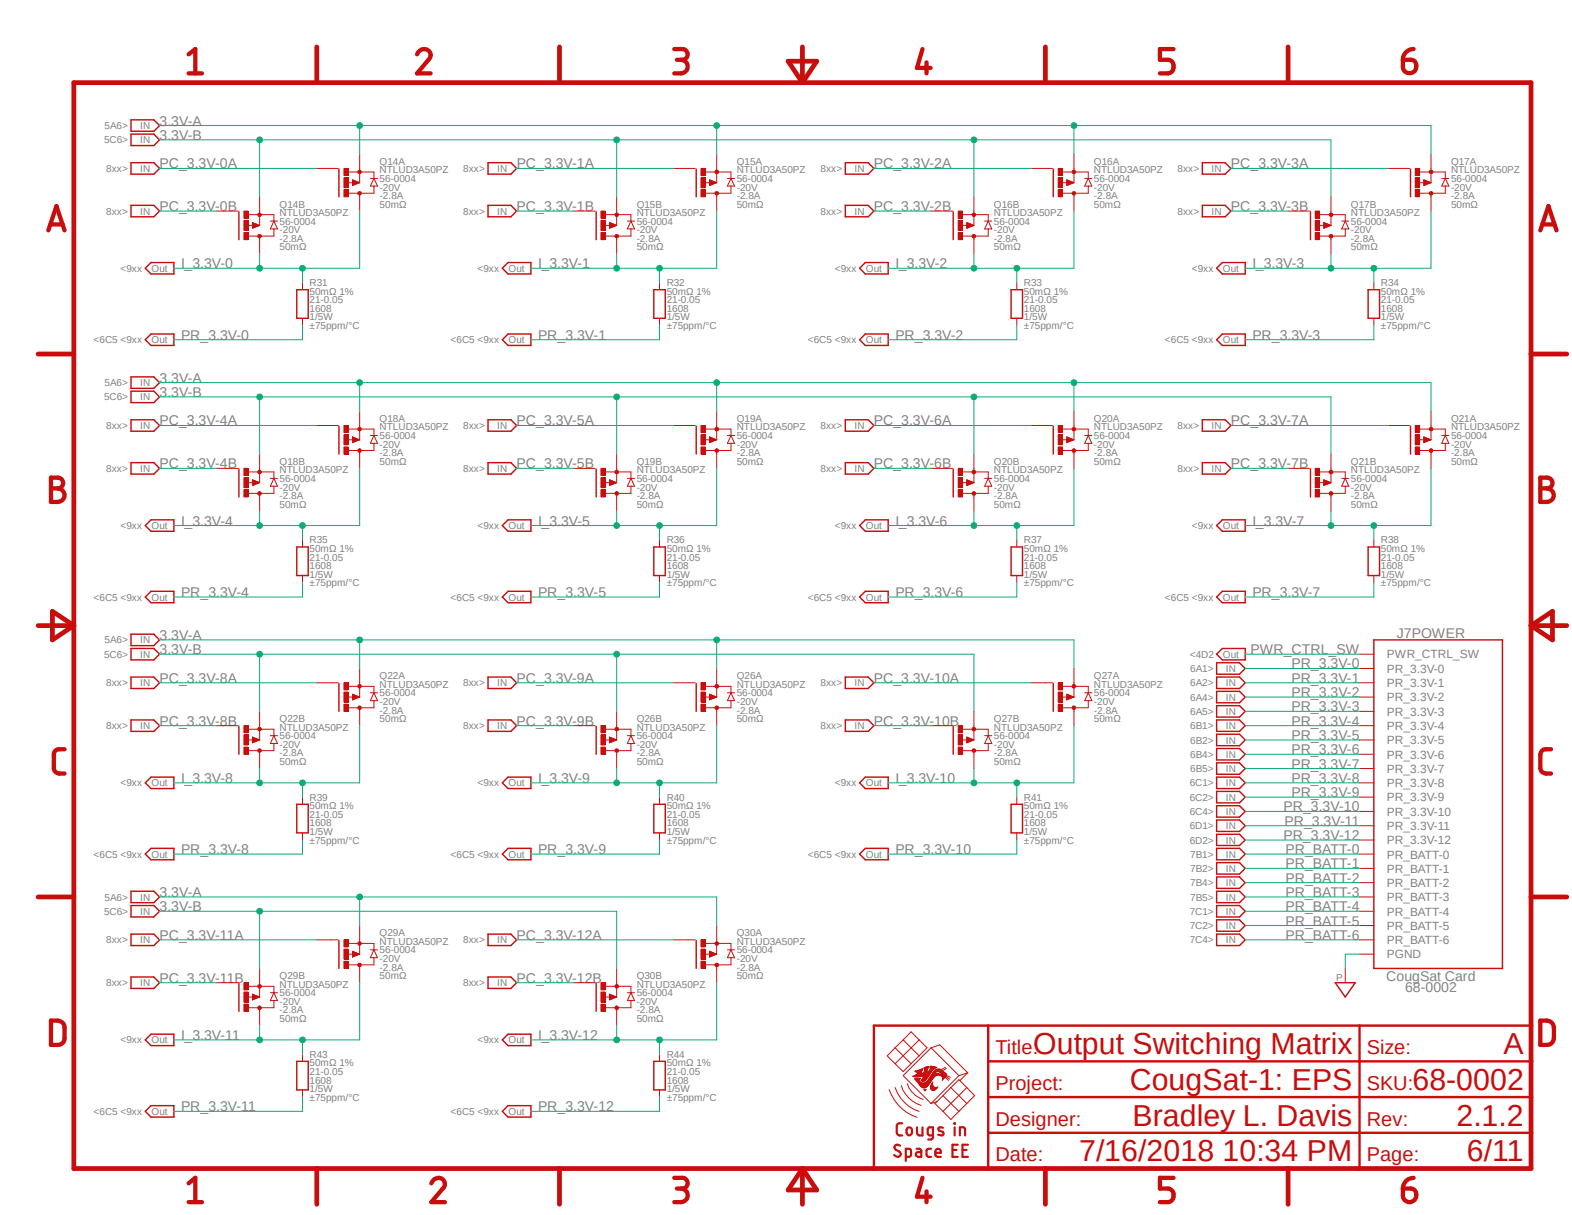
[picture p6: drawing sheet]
<svg xmlns="http://www.w3.org/2000/svg" width="279mm" height="216mm" viewBox="0 0 279 216" stroke-linecap="round" stroke-linejoin="round" font-family="sans-serif">
<defs><g id="words">
<g font-size="5.4" fill="#c90d0c">
<text x="183.6" y="187.3">Output Switching Matrix</text>
<text x="267.3" y="187.3">A</text>
<text x="200.8" y="193.7">CougSat-1: EPS</text>
<text x="251" y="193.7">68-0002</text>
<text x="201.3" y="200">Bradley L. Davis</text>
<text x="258.9" y="200">2.1.2</text>
<text x="191.8" y="206.4">7/16/2018 10:34 PM</text>
<text x="260.7" y="206.4">6/11</text>
</g>
<g font-size="3.6" fill="#c90d0c">
<text x="176.9" y="187.3">Title:</text>
<text x="242.9" y="187.3">Size:</text>
<text x="176.9" y="193.7">Project:</text>
<text x="242.9" y="193.7">SKU:</text>
<text x="176.9" y="200">Designer:</text>
<text x="242.9" y="200">Rev:</text>
<text x="176.9" y="206.4">Date:</text>
<text x="242.9" y="206.4">Page:</text>
</g>
<g font-size="2.5" fill="#808080">
<text x="28.4" y="22.3">3.3V-A</text>
<text x="28.4" y="24.9">3.3V-B</text>
<text x="28.4" y="29.9">PC_3.3V-0A</text>
<text x="91.8" y="29.9">PC_3.3V-1A</text>
<text x="155.3" y="29.9">PC_3.3V-2A</text>
<text x="218.8" y="29.9">PC_3.3V-3A</text>
<text x="28.4" y="37.5">PC_3.3V-0B</text>
<text x="91.8" y="37.5">PC_3.3V-1B</text>
<text x="155.3" y="37.5">PC_3.3V-2B</text>
<text x="218.8" y="37.5">PC_3.3V-3B</text>
<text x="32.2" y="47.7">I_3.3V-0</text>
<text x="95.6" y="47.7">I_3.3V-1</text>
<text x="159.1" y="47.7">I_3.3V-2</text>
<text x="222.6" y="47.7">I_3.3V-3</text>
<text x="32.2" y="60.4">PR_3.3V-0</text>
<text x="95.6" y="60.4">PR_3.3V-1</text>
<text x="159.1" y="60.4">PR_3.3V-2</text>
<text x="222.6" y="60.4">PR_3.3V-3</text>
<text x="28.4" y="70.5">3.3V-B</text>
<text x="28.4" y="68">3.3V-A</text>
<text x="28.4" y="75.6">PC_3.3V-4A</text>
<text x="91.8" y="75.6">PC_3.3V-5A</text>
<text x="155.3" y="75.6">PC_3.3V-6A</text>
<text x="218.8" y="75.6">PC_3.3V-7A</text>
<text x="28.4" y="83.2">PC_3.3V-4B</text>
<text x="91.8" y="83.2">PC_3.3V-5B</text>
<text x="155.3" y="83.2">PC_3.3V-6B</text>
<text x="218.8" y="83.2">PC_3.3V-7B</text>
<text x="32.2" y="93.4">I_3.3V-4</text>
<text x="95.6" y="93.4">I_3.3V-5</text>
<text x="159.1" y="93.4">I_3.3V-6</text>
<text x="222.6" y="93.4">I_3.3V-7</text>
<text x="32.2" y="106.1">PR_3.3V-4</text>
<text x="95.6" y="106.1">PR_3.3V-5</text>
<text x="159.1" y="106.1">PR_3.3V-6</text>
<text x="222.6" y="106.1">PR_3.3V-7</text>
<text x="28.4" y="113.7">3.3V-A</text>
<text x="248.2" y="113.3">J7POWER</text>
<text x="28.4" y="116.2">3.3V-B</text>
<text x="222.3" y="116.2">PWR_CTRL_SW</text>
<text x="229.5" y="118.8">PR_3.3V-0</text>
<text x="28.4" y="121.3">PC_3.3V-8A</text>
<text x="91.8" y="121.3">PC_3.3V-9A</text>
<text x="155.3" y="121.3">PC_3.3V-10A</text>
<text x="229.5" y="121.3">PR_3.3V-1</text>
<text x="229.5" y="123.9">PR_3.3V-2</text>
<text x="28.4" y="128.9">PC_3.3V-8B</text>
<text x="91.8" y="128.9">PC_3.3V-9B</text>
<text x="155.3" y="128.9">PC_3.3V-10B</text>
<text x="229.5" y="126.4">PR_3.3V-3</text>
<text x="229.5" y="128.9">PR_3.3V-4</text>
<text x="229.5" y="131.5">PR_3.3V-5</text>
<text x="229.5" y="134">PR_3.3V-6</text>
<text x="229.5" y="136.6">PR_3.3V-7</text>
<text x="32.2" y="139.1">I_3.3V-8</text>
<text x="95.6" y="139.1">I_3.3V-9</text>
<text x="159.1" y="139.1">I_3.3V-10</text>
<text x="229.5" y="139.1">PR_3.3V-8</text>
<text x="229.5" y="141.6">PR_3.3V-9</text>
<text x="228.1" y="144.2">PR_3.3V-10</text>
<text x="228.1" y="149.3">PR_3.3V-12</text>
<text x="228.3" y="146.7">PR_3.3V-11</text>
<text x="32.2" y="151.8">PR_3.3V-8</text>
<text x="95.6" y="151.8">PR_3.3V-9</text>
<text x="159.1" y="151.8">PR_3.3V-10</text>
<text x="228.5" y="151.8">PR_BATT-0</text>
<text x="228.5" y="154.3">PR_BATT-1</text>
<text x="28.4" y="161.9">3.3V-B</text>
<text x="28.4" y="159.4">3.3V-A</text>
<text x="228.5" y="156.8">PR_BATT-2</text>
<text x="228.5" y="159.4">PR_BATT-3</text>
<text x="228.5" y="161.9">PR_BATT-4</text>
<text x="28.4" y="167">PC_3.3V-11A</text>
<text x="91.8" y="167">PC_3.3V-12A</text>
<text x="228.5" y="164.5">PR_BATT-5</text>
<text x="228.5" y="167">PR_BATT-6</text>
<text x="28.4" y="174.6">PC_3.3V-11B</text>
<text x="91.8" y="174.6">PC_3.3V-12B</text>
<text x="246.4" y="174.2">CougSat Card</text>
<text x="249.7" y="176.3">68-0002</text>
<text x="32.2" y="184.8">I_3.3V-11</text>
<text x="95.6" y="184.8">I_3.3V-12</text>
<text x="32.2" y="197.5">PR_3.3V-11</text>
<text x="95.6" y="197.5">PR_3.3V-12</text>
</g>
<g font-size="2.1" fill="#808080">
<text x="246.5" y="119.5">PR_3.3V-0</text>
<text x="246.5" y="117">PWR_CTRL_SW</text>
<text x="246.5" y="122.1">PR_3.3V-1</text>
<text x="246.5" y="124.6">PR_3.3V-2</text>
<text x="246.5" y="127.2">PR_3.3V-3</text>
<text x="246.5" y="129.7">PR_3.3V-4</text>
<text x="246.5" y="132.2">PR_3.3V-5</text>
<text x="246.5" y="134.8">PR_3.3V-6</text>
<text x="246.5" y="137.3">PR_3.3V-7</text>
<text x="246.5" y="139.9">PR_3.3V-8</text>
<text x="246.5" y="142.4">PR_3.3V-9</text>
<text x="246.5" y="144.9">PR_3.3V-10</text>
<text x="246.5" y="147.5">PR_3.3V-11</text>
<text x="246.5" y="150">PR_3.3V-12</text>
<text x="246.5" y="152.6">PR_BATT-0</text>
<text x="246.5" y="155.1">PR_BATT-1</text>
<text x="246.5" y="157.6">PR_BATT-2</text>
<text x="246.5" y="160.1">PR_BATT-3</text>
<text x="246.5" y="162.7">PR_BATT-4</text>
<text x="246.5" y="165.2">PR_BATT-5</text>
<text x="246.5" y="167.8">PR_BATT-6</text>
<text x="246.5" y="170.3">PGND</text>
</g>
<g font-size="1.8" fill="#808080">
<text x="18.6" y="22.9">5A6&gt;</text>
<text x="24.9" y="22.9">IN</text>
<text x="18.5" y="25.5">5C6&gt;</text>
<text x="24.9" y="25.5">IN</text>
<text x="67.5" y="29.3">Q14A</text>
<text x="130.9" y="29.3">Q15A</text>
<text x="194.4" y="29.3">Q16A</text>
<text x="257.9" y="29.3">Q17A</text>
<text x="18.9" y="30.6">8xx&gt;</text>
<text x="24.9" y="30.6">IN</text>
<text x="67.5" y="32.3">56-0004</text>
<text x="67.5" y="33.9">-20V</text>
<text x="67.5" y="35.4">-2.8A</text>
<text x="67.5" y="30.8">NTLUD3A50PZ</text>
<text x="82.3" y="30.6">8xx&gt;</text>
<text x="88.4" y="30.6">IN</text>
<text x="130.9" y="32.3">56-0004</text>
<text x="130.9" y="33.9">-20V</text>
<text x="130.9" y="35.4">-2.8A</text>
<text x="130.9" y="30.8">NTLUD3A50PZ</text>
<text x="145.8" y="30.6">8xx&gt;</text>
<text x="151.9" y="30.6">IN</text>
<text x="194.4" y="32.3">56-0004</text>
<text x="194.4" y="33.9">-20V</text>
<text x="194.4" y="35.4">-2.8A</text>
<text x="194.4" y="30.8">NTLUD3A50PZ</text>
<text x="209.3" y="30.6">8xx&gt;</text>
<text x="215.4" y="30.6">IN</text>
<text x="257.9" y="32.3">56-0004</text>
<text x="257.9" y="33.9">-20V</text>
<text x="257.9" y="35.4">-2.8A</text>
<text x="257.9" y="30.8">NTLUD3A50PZ</text>
<text x="18.9" y="38.1">8xx&gt;</text>
<text x="24.9" y="38.1">IN</text>
<text x="49.7" y="39.9">56-0004</text>
<text x="49.7" y="41.4">-20V</text>
<text x="49.7" y="38.4">NTLUD3A50PZ</text>
<text x="49.7" y="36.9">Q14B</text>
<text x="67.5" y="36.9">50mΩ</text>
<text x="82.3" y="38.1">8xx&gt;</text>
<text x="88.4" y="38.1">IN</text>
<text x="113.2" y="39.9">56-0004</text>
<text x="113.2" y="41.4">-20V</text>
<text x="113.2" y="38.4">NTLUD3A50PZ</text>
<text x="113.2" y="36.9">Q15B</text>
<text x="130.9" y="36.9">50mΩ</text>
<text x="145.8" y="38.1">8xx&gt;</text>
<text x="151.9" y="38.1">IN</text>
<text x="176.7" y="39.9">56-0004</text>
<text x="176.7" y="41.4">-20V</text>
<text x="176.7" y="38.4">NTLUD3A50PZ</text>
<text x="176.7" y="36.9">Q16B</text>
<text x="194.4" y="36.9">50mΩ</text>
<text x="209.3" y="38.1">8xx&gt;</text>
<text x="215.4" y="38.1">IN</text>
<text x="240.1" y="39.9">56-0004</text>
<text x="240.1" y="41.4">-20V</text>
<text x="240.1" y="38.4">NTLUD3A50PZ</text>
<text x="240.1" y="36.9">Q17B</text>
<text x="257.9" y="36.9">50mΩ</text>
<text x="49.7" y="43">-2.8A</text>
<text x="49.7" y="44.5">50mΩ</text>
<text x="113.2" y="43">-2.8A</text>
<text x="113.2" y="44.5">50mΩ</text>
<text x="176.7" y="43">-2.8A</text>
<text x="176.7" y="44.5">50mΩ</text>
<text x="240.1" y="43">-2.8A</text>
<text x="240.1" y="44.5">50mΩ</text>
<text x="21.4" y="48.3">&lt;9xx</text>
<text x="26.9" y="48.3">Out</text>
<text x="55" y="53.9">21-0.05</text>
<text x="55" y="52.4">50mΩ 1%</text>
<text x="55" y="50.8">R31</text>
<text x="84.9" y="48.3">&lt;9xx</text>
<text x="90.4" y="48.3">Out</text>
<text x="118.5" y="53.9">21-0.05</text>
<text x="118.5" y="52.4">50mΩ 1%</text>
<text x="118.5" y="50.8">R32</text>
<text x="148.4" y="48.3">&lt;9xx</text>
<text x="153.9" y="48.3">Out</text>
<text x="182" y="53.9">21-0.05</text>
<text x="182" y="52.4">50mΩ 1%</text>
<text x="182" y="50.8">R33</text>
<text x="211.8" y="48.3">&lt;9xx</text>
<text x="217.3" y="48.3">Out</text>
<text x="245.5" y="53.9">21-0.05</text>
<text x="245.5" y="52.4">50mΩ 1%</text>
<text x="245.5" y="50.8">R34</text>
<text x="55" y="55.4">1608</text>
<text x="55" y="56.9">1/5W</text>
<text x="55" y="58.5">±75ppm/°C</text>
<text x="118.5" y="55.4">1608</text>
<text x="118.5" y="56.9">1/5W</text>
<text x="118.5" y="58.5">±75ppm/°C</text>
<text x="182" y="55.4">1608</text>
<text x="182" y="56.9">1/5W</text>
<text x="182" y="58.5">±75ppm/°C</text>
<text x="245.5" y="55.4">1608</text>
<text x="245.5" y="56.9">1/5W</text>
<text x="245.5" y="58.5">±75ppm/°C</text>
<text x="16.6" y="61">&lt;6C5 &lt;9xx</text>
<text x="26.9" y="61">Out</text>
<text x="80.1" y="61">&lt;6C5 &lt;9xx</text>
<text x="90.4" y="61">Out</text>
<text x="143.6" y="61">&lt;6C5 &lt;9xx</text>
<text x="153.9" y="61">Out</text>
<text x="207.1" y="61">&lt;6C5 &lt;9xx</text>
<text x="217.3" y="61">Out</text>
<text x="18.5" y="71.2">5C6&gt;</text>
<text x="18.6" y="68.6">5A6&gt;</text>
<text x="24.9" y="68.6">IN</text>
<text x="24.9" y="71.2">IN</text>
<text x="18.9" y="76.2">8xx&gt;</text>
<text x="24.9" y="76.2">IN</text>
<text x="67.5" y="76.5">NTLUD3A50PZ</text>
<text x="67.5" y="75">Q18A</text>
<text x="82.3" y="76.2">8xx&gt;</text>
<text x="88.4" y="76.2">IN</text>
<text x="130.9" y="76.5">NTLUD3A50PZ</text>
<text x="130.9" y="75">Q19A</text>
<text x="145.8" y="76.2">8xx&gt;</text>
<text x="151.9" y="76.2">IN</text>
<text x="194.4" y="76.5">NTLUD3A50PZ</text>
<text x="194.4" y="75">Q20A</text>
<text x="209.3" y="76.2">8xx&gt;</text>
<text x="215.4" y="76.2">IN</text>
<text x="257.9" y="76.5">NTLUD3A50PZ</text>
<text x="257.9" y="75">Q21A</text>
<text x="18.9" y="83.9">8xx&gt;</text>
<text x="24.9" y="83.9">IN</text>
<text x="49.7" y="82.6">Q18B</text>
<text x="67.5" y="78">56-0004</text>
<text x="67.5" y="79.5">-20V</text>
<text x="67.5" y="81.1">-2.8A</text>
<text x="67.5" y="82.6">50mΩ</text>
<text x="82.3" y="83.9">8xx&gt;</text>
<text x="88.4" y="83.9">IN</text>
<text x="113.2" y="82.6">Q19B</text>
<text x="130.9" y="78">56-0004</text>
<text x="130.9" y="79.5">-20V</text>
<text x="130.9" y="81.1">-2.8A</text>
<text x="130.9" y="82.6">50mΩ</text>
<text x="145.8" y="83.9">8xx&gt;</text>
<text x="151.9" y="83.9">IN</text>
<text x="176.7" y="82.6">Q20B</text>
<text x="194.4" y="78">56-0004</text>
<text x="194.4" y="79.5">-20V</text>
<text x="194.4" y="81.1">-2.8A</text>
<text x="194.4" y="82.6">50mΩ</text>
<text x="209.3" y="83.9">8xx&gt;</text>
<text x="215.4" y="83.9">IN</text>
<text x="240.1" y="82.6">Q21B</text>
<text x="257.9" y="78">56-0004</text>
<text x="257.9" y="79.5">-20V</text>
<text x="257.9" y="81.1">-2.8A</text>
<text x="257.9" y="82.6">50mΩ</text>
<text x="49.7" y="85.6">56-0004</text>
<text x="49.7" y="87.2">-20V</text>
<text x="49.7" y="88.7">-2.8A</text>
<text x="49.7" y="84.1">NTLUD3A50PZ</text>
<text x="113.2" y="85.6">56-0004</text>
<text x="113.2" y="87.2">-20V</text>
<text x="113.2" y="88.7">-2.8A</text>
<text x="113.2" y="84.1">NTLUD3A50PZ</text>
<text x="176.7" y="85.6">56-0004</text>
<text x="176.7" y="87.2">-20V</text>
<text x="176.7" y="88.7">-2.8A</text>
<text x="176.7" y="84.1">NTLUD3A50PZ</text>
<text x="240.1" y="85.6">56-0004</text>
<text x="240.1" y="87.2">-20V</text>
<text x="240.1" y="88.7">-2.8A</text>
<text x="240.1" y="84.1">NTLUD3A50PZ</text>
<text x="21.4" y="94">&lt;9xx</text>
<text x="26.9" y="94">Out</text>
<text x="49.7" y="90.2">50mΩ</text>
<text x="84.9" y="94">&lt;9xx</text>
<text x="90.4" y="94">Out</text>
<text x="113.2" y="90.2">50mΩ</text>
<text x="148.4" y="94">&lt;9xx</text>
<text x="153.9" y="94">Out</text>
<text x="176.7" y="90.2">50mΩ</text>
<text x="211.8" y="94">&lt;9xx</text>
<text x="217.3" y="94">Out</text>
<text x="240.1" y="90.2">50mΩ</text>
<text x="55" y="101.1">1608</text>
<text x="55" y="99.6">21-0.05</text>
<text x="55" y="98.1">50mΩ 1%</text>
<text x="55" y="96.6">R35</text>
<text x="118.5" y="101.1">1608</text>
<text x="118.5" y="99.6">21-0.05</text>
<text x="118.5" y="98.1">50mΩ 1%</text>
<text x="118.5" y="96.6">R36</text>
<text x="182" y="101.1">1608</text>
<text x="182" y="99.6">21-0.05</text>
<text x="182" y="98.1">50mΩ 1%</text>
<text x="182" y="96.6">R37</text>
<text x="245.5" y="101.1">1608</text>
<text x="245.5" y="99.6">21-0.05</text>
<text x="245.5" y="98.1">50mΩ 1%</text>
<text x="245.5" y="96.6">R38</text>
<text x="16.6" y="106.7">&lt;6C5 &lt;9xx</text>
<text x="26.9" y="106.7">Out</text>
<text x="55" y="102.7">1/5W</text>
<text x="55" y="104.2">±75ppm/°C</text>
<text x="80.1" y="106.7">&lt;6C5 &lt;9xx</text>
<text x="90.4" y="106.7">Out</text>
<text x="118.5" y="102.7">1/5W</text>
<text x="118.5" y="104.2">±75ppm/°C</text>
<text x="143.6" y="106.7">&lt;6C5 &lt;9xx</text>
<text x="153.9" y="106.7">Out</text>
<text x="182" y="102.7">1/5W</text>
<text x="182" y="104.2">±75ppm/°C</text>
<text x="207.1" y="106.7">&lt;6C5 &lt;9xx</text>
<text x="217.3" y="106.7">Out</text>
<text x="245.5" y="102.7">1/5W</text>
<text x="245.5" y="104.2">±75ppm/°C</text>
<text x="18.5" y="116.9">5C6&gt;</text>
<text x="18.6" y="114.3">5A6&gt;</text>
<text x="24.9" y="114.3">IN</text>
<text x="24.9" y="116.9">IN</text>
<text x="211.5" y="116.9">&lt;4D2</text>
<text x="211.5" y="119.4">6A1&gt;</text>
<text x="217.3" y="116.9">Out</text>
<text x="217.9" y="119.4">IN</text>
<text x="18.9" y="122">8xx&gt;</text>
<text x="24.9" y="122">IN</text>
<text x="67.5" y="123.7">56-0004</text>
<text x="67.5" y="125.3">-20V</text>
<text x="67.5" y="122.2">NTLUD3A50PZ</text>
<text x="67.5" y="120.7">Q22A</text>
<text x="82.3" y="122">8xx&gt;</text>
<text x="88.4" y="122">IN</text>
<text x="130.9" y="123.7">56-0004</text>
<text x="130.9" y="125.3">-20V</text>
<text x="130.9" y="122.2">NTLUD3A50PZ</text>
<text x="130.9" y="120.7">Q26A</text>
<text x="145.8" y="122">8xx&gt;</text>
<text x="151.9" y="122">IN</text>
<text x="194.4" y="123.7">56-0004</text>
<text x="194.4" y="125.3">-20V</text>
<text x="194.4" y="122.2">NTLUD3A50PZ</text>
<text x="194.4" y="120.7">Q27A</text>
<text x="211.5" y="122">6A2&gt;</text>
<text x="211.5" y="124.5">6A4&gt;</text>
<text x="217.9" y="122">IN</text>
<text x="217.9" y="124.5">IN</text>
<text x="18.9" y="129.6">8xx&gt;</text>
<text x="24.9" y="129.6">IN</text>
<text x="49.7" y="131.4">56-0004</text>
<text x="49.7" y="129.8">NTLUD3A50PZ</text>
<text x="49.7" y="128.3">Q22B</text>
<text x="67.5" y="126.8">-2.8A</text>
<text x="67.5" y="128.3">50mΩ</text>
<text x="82.3" y="129.6">8xx&gt;</text>
<text x="88.4" y="129.6">IN</text>
<text x="113.2" y="131.4">56-0004</text>
<text x="113.2" y="129.8">NTLUD3A50PZ</text>
<text x="113.2" y="128.3">Q26B</text>
<text x="130.9" y="126.8">-2.8A</text>
<text x="130.9" y="128.3">50mΩ</text>
<text x="145.8" y="129.6">8xx&gt;</text>
<text x="151.9" y="129.6">IN</text>
<text x="176.7" y="131.4">56-0004</text>
<text x="176.7" y="129.8">NTLUD3A50PZ</text>
<text x="176.7" y="128.3">Q27B</text>
<text x="194.4" y="126.8">-2.8A</text>
<text x="194.4" y="128.3">50mΩ</text>
<text x="211.5" y="127">6A5&gt;</text>
<text x="211.5" y="129.6">6B1&gt;</text>
<text x="217.9" y="127">IN</text>
<text x="217.9" y="129.6">IN</text>
<text x="49.7" y="132.9">-20V</text>
<text x="49.7" y="134.4">-2.8A</text>
<text x="49.7" y="135.9">50mΩ</text>
<text x="113.2" y="132.9">-20V</text>
<text x="113.2" y="134.4">-2.8A</text>
<text x="113.2" y="135.9">50mΩ</text>
<text x="176.7" y="132.9">-20V</text>
<text x="176.7" y="134.4">-2.8A</text>
<text x="176.7" y="135.9">50mΩ</text>
<text x="211.5" y="132.1">6B2&gt;</text>
<text x="211.5" y="134.7">6B4&gt;</text>
<text x="211.5" y="137.2">6B5&gt;</text>
<text x="217.9" y="132.1">IN</text>
<text x="217.9" y="134.7">IN</text>
<text x="217.9" y="137.2">IN</text>
<text x="21.4" y="139.7">&lt;9xx</text>
<text x="26.9" y="139.7">Out</text>
<text x="55" y="143.8">50mΩ 1%</text>
<text x="55" y="142.3">R39</text>
<text x="84.9" y="139.7">&lt;9xx</text>
<text x="90.4" y="139.7">Out</text>
<text x="118.5" y="143.8">50mΩ 1%</text>
<text x="118.5" y="142.3">R40</text>
<text x="148.4" y="139.7">&lt;9xx</text>
<text x="153.9" y="139.7">Out</text>
<text x="182" y="143.8">50mΩ 1%</text>
<text x="182" y="142.3">R41</text>
<text x="211.5" y="139.7">6C1&gt;</text>
<text x="211.5" y="142.3">6C2&gt;</text>
<text x="217.9" y="139.7">IN</text>
<text x="217.9" y="142.3">IN</text>
<text x="55" y="146.9">1608</text>
<text x="55" y="148.4">1/5W</text>
<text x="55" y="149.9">±75ppm/°C</text>
<text x="55" y="145.3">21-0.05</text>
<text x="118.5" y="146.9">1608</text>
<text x="118.5" y="148.4">1/5W</text>
<text x="118.5" y="149.9">±75ppm/°C</text>
<text x="118.5" y="145.3">21-0.05</text>
<text x="182" y="146.9">1608</text>
<text x="182" y="148.4">1/5W</text>
<text x="182" y="149.9">±75ppm/°C</text>
<text x="182" y="145.3">21-0.05</text>
<text x="211.5" y="144.8">6C4&gt;</text>
<text x="211.5" y="147.4">6D1&gt;</text>
<text x="211.5" y="149.9">6D2&gt;</text>
<text x="217.9" y="144.8">IN</text>
<text x="217.9" y="147.4">IN</text>
<text x="217.9" y="149.9">IN</text>
<text x="16.6" y="152.4">&lt;6C5 &lt;9xx</text>
<text x="26.9" y="152.4">Out</text>
<text x="80.1" y="152.4">&lt;6C5 &lt;9xx</text>
<text x="90.4" y="152.4">Out</text>
<text x="143.6" y="152.4">&lt;6C5 &lt;9xx</text>
<text x="153.9" y="152.4">Out</text>
<text x="211.5" y="152.4">7B1&gt;</text>
<text x="211.5" y="154.9">7B2&gt;</text>
<text x="217.9" y="152.4">IN</text>
<text x="217.9" y="154.9">IN</text>
<text x="18.6" y="160">5A6&gt;</text>
<text x="24.9" y="160">IN</text>
<text x="211.5" y="157.5">7B4&gt;</text>
<text x="211.5" y="160">7B5&gt;</text>
<text x="217.9" y="157.5">IN</text>
<text x="217.9" y="160">IN</text>
<text x="18.5" y="162.6">5C6&gt;</text>
<text x="18.9" y="167.6">8xx&gt;</text>
<text x="24.9" y="162.6">IN</text>
<text x="24.9" y="167.6">IN</text>
<text x="67.5" y="167.9">NTLUD3A50PZ</text>
<text x="67.5" y="166.4">Q29A</text>
<text x="82.3" y="167.6">8xx&gt;</text>
<text x="88.4" y="167.6">IN</text>
<text x="130.9" y="167.9">NTLUD3A50PZ</text>
<text x="130.9" y="166.4">Q30A</text>
<text x="211.5" y="162.6">7C1&gt;</text>
<text x="211.5" y="165.1">7C2&gt;</text>
<text x="211.5" y="167.6">7C4&gt;</text>
<text x="217.9" y="162.6">IN</text>
<text x="217.9" y="165.1">IN</text>
<text x="217.9" y="167.6">IN</text>
<text x="49.7" y="174">Q29B</text>
<text x="67.5" y="169.4">56-0004</text>
<text x="67.5" y="170.9">-20V</text>
<text x="67.5" y="172.5">-2.8A</text>
<text x="67.5" y="174">50mΩ</text>
<text x="113.2" y="174">Q30B</text>
<text x="130.9" y="169.4">56-0004</text>
<text x="130.9" y="170.9">-20V</text>
<text x="130.9" y="172.5">-2.8A</text>
<text x="130.9" y="174">50mΩ</text>
<text x="18.9" y="175.3">8xx&gt;</text>
<text x="24.9" y="175.3">IN</text>
<text x="49.7" y="177">56-0004</text>
<text x="49.7" y="178.6">-20V</text>
<text x="49.7" y="175.5">NTLUD3A50PZ</text>
<text x="82.3" y="175.3">8xx&gt;</text>
<text x="88.4" y="175.3">IN</text>
<text x="113.2" y="177">56-0004</text>
<text x="113.2" y="178.6">-20V</text>
<text x="113.2" y="175.5">NTLUD3A50PZ</text>
<text x="237.5" y="174.4">P</text>
<text x="21.4" y="185.4">&lt;9xx</text>
<text x="26.9" y="185.4">Out</text>
<text x="49.7" y="180.1">-2.8A</text>
<text x="49.7" y="181.6">50mΩ</text>
<text x="84.9" y="185.4">&lt;9xx</text>
<text x="90.4" y="185.4">Out</text>
<text x="113.2" y="180.1">-2.8A</text>
<text x="113.2" y="181.6">50mΩ</text>
<text x="55" y="191">21-0.05</text>
<text x="55" y="189.5">50mΩ 1%</text>
<text x="55" y="188">R43</text>
<text x="118.5" y="191">21-0.05</text>
<text x="118.5" y="189.5">50mΩ 1%</text>
<text x="118.5" y="188">R44</text>
<text x="55" y="192.5">1608</text>
<text x="55" y="194.1">1/5W</text>
<text x="55" y="195.6">±75ppm/°C</text>
<text x="118.5" y="192.5">1608</text>
<text x="118.5" y="194.1">1/5W</text>
<text x="118.5" y="195.6">±75ppm/°C</text>
<text x="16.6" y="198.1">&lt;6C5 &lt;9xx</text>
<text x="26.9" y="198.1">Out</text>
<text x="80.1" y="198.1">&lt;6C5 &lt;9xx</text>
<text x="90.4" y="198.1">Out</text>
</g>
</g></defs>
<path d="M6.3 6.1l272.6 209.6M278.9 6.1l-272.6 209.6" fill="none" stroke="#fff" stroke-width=".18"/>
<g fill="none" stroke="#c90d0c" stroke-width=".85">
<path d="M13.1 14.7h259v192.9h-259zM56.3 8.3v6.4M99.4 8.3v6.4M140.1 10.9h5.1l-2.6 3.8zM142.6 8.3v6.4M185.8 8.3v6.4M228.9 8.3v6.4M6.8 62.9h6.3M272.1 62.9h6.4M6.8 111.2h6.3M9.3 108.6l3.8 2.6-3.8 2.5zM272.1 111.2h6.4"/>
<path d="M272.1 111.2l3.8-2.6v5.1zM6.8 159.4h6.3M272.1 159.4h6.4M56.3 207.6v6.4M99.4 207.6v6.4M142.6 207.6v6.4M142.6 207.6l2.6 3.9h-5.1zM185.8 207.6v6.4M228.9 207.6v6.4"/>
</g>
<g fill="none" stroke="#c90d0c" stroke-width=".76">
<path d="M33.5 9.7l1.2-1v4.3M33.5 13h2.4M74.1 9.7a1.19 1.19 0 0 1 1.6-1 1.19 1.19 0 0 1 .7 1.7l-2.3 2.6h2.4M119.8 8.7h1.5a.95 .95 0 0 1 .9 1 .95 .95 0 0 1-.9 .9h-1M121 10.6a1.21 1.21 0 0 1 1.2 1.2 1.21 1.21 0 0 1-1.2 1.2h-1.2M164 8.7l-1 3.4h2.4M164.7 11.1v1.9M208.6 8.7h-2.4v1.9h1.4a1.23 1.23 0 0 1 1 1.2 1.23 1.23 0 0 1-1 1.2h-1.4M249.3 10.6h1.5a1.21 1.21 0 0 1 .9 1.4 1.21 1.21 0 0 1-1.4 1 1.09 1.09 0 0 1-1-1.2zM251.2 8.7a1.88 1.88 0 0 0-1.9 1.9M9 39.9h2.1M274.1 39.9h2.2"/>
<path d="M8.6 40.9l1.4-4.3 1.5 4.3M273.8 40.9l1.4-4.3 1.4 4.3M9.1 84.9h1.2a.95 .95 0 0 1 .9 .9 .95 .95 0 0 1-.9 1 1.21 1.21 0 0 1 1.2 1.2 1.21 1.21 0 0 1-1.2 1.2h-1.2zM9.1 86.8h1.2M273.8 84.9h1.2a.95 .95 0 0 1 .9 .9 .95 .95 0 0 1-.9 1 1.21 1.21 0 0 1 1.2 1.2 1.21 1.21 0 0 1-1.2 1.2h-1.2zM273.8 86.8h1.2M11.5 133.1h-1a.87 .87 0 0 0-.9 1v2.4a.97 .97 0 0 0 .9 1h1M275.7 133.1h-1a.94 .94 0 0 0-.9 1v2.4a.97 .97 0 0 0 .9 1h1M9.1 181.4a2.22 2.22 0 0 1 2.2 .5l.2 .7v1.9a1.13 1.13 0 0 1-1.2 1.2h-1.2zM273.8 181.4a2.07 2.07 0 0 1 2.1 .5l.3 .7v1.9a1.21 1.21 0 0 1-1.2 1.2h-1.2zM33.5 210.3l1.2-1v4.3M33.5 213.6h2.4"/>
<path d="M76.7 210.3a1.2 1.2 0 0 1 1.4-1 1.2 1.2 0 0 1 .9 1.4l-2.3 2.9h2.4M119.8 209.3h1.5a.95 .95 0 0 1 .9 .9 .95 .95 0 0 1-.9 1h-1M121 211.2a1.21 1.21 0 0 1 1.2 1.2 1.21 1.21 0 0 1-1.2 1.2h-1.2M164 209.3l-1 3.3h2.4M164.7 211.7v1.9M208.6 209.3h-2.4v1.9h1.4a1.23 1.23 0 0 1 1 1.2 1.23 1.23 0 0 1-1 1.2h-1.4M249.3 211.2h1.5a1.2 1.2 0 0 1 .9 1.3 1.2 1.2 0 0 1-1.2 1.1 1.2 1.2 0 0 1-1.2-1.2zM251.2 209.3a1.88 1.88 0 0 0-1.9 1.9"/>
</g>
<path d="M175.6 194.9h96.5M175.6 182.2v25.4M175.6 188.6h96.5M241.6 182.2v25.4M272.1 182.2h-116.8v25.4M175.6 201.3h96.5" fill="none" stroke="#c90d0c" stroke-width=".42"/>
<g fill="none" stroke="#c90d0c" stroke-width=".18">
<path d="M58.8 29.9h1.3M61.9 30.6h4.6v1.1M63.9 29.9v.7M63.9 30.7v1.8h-2.4M63.9 34.3v.7M65.8 31.7h1.3M66.5 33.1v1.2h-4.6M66.5 31.7l.6 1.4h-1.3zM53.8 50.2v1.3M53.8 56.6v1.2M241.6 118.8h2.6M241.6 116.2h2.6"/>
<path d="M241.6 121.3h2.6M241.6 123.9h2.6M241.6 126.4h2.6M241.6 128.9h2.6M241.6 131.5h2.6M241.6 134h2.6M241.6 136.6h2.6M241.6 139.1h2.6M241.6 141.6h2.6M241.6 144.2h2.6M241.6 146.7h2.6M241.6 149.3h2.6"/>
<path d="M241.6 151.8h2.6M241.6 154.3h2.6M241.6 156.8h2.6M241.6 159.4h2.6M239.1 172.1v2.5M241.6 161.9h2.6M241.6 164.5h2.6M241.6 167h2.6M241.6 169.5h2.6M158 193.6a7.9 7.9 0 0 0 5 4.9M159.1 193.3a6.8 6.8 0 0 0 4.3 4.2M159.1 189l1.4 1.4 1.4-1.4"/>
<path d="M159.1 186.2l-1.4 1.4 1.4 1.4M159.1 186.2l2.8 2.8M160.2 192.9a5.5 5.5 0 0 0 3.5 3.5M160.5 184.8l1.4-1.5 2.9 2.9-1.4 1.4M160.5 184.8l-1.4 1.4M160.5 184.8l2.9 2.8M161.2 192.6a4.4 4.4 0 0 0 2.8 2.8M162.3 191.2h1.6M162.3 191.3h1.3M162.6 191.1l-.4 .2 .8 .1 1.3-.3-.3 .5M162.6 191.1h2.5M162.6 191.7h.9"/>
<path d="M162.6 190.4h1.1M162.7 191.8h.7M162.7 191.1h2.4M162.8 191.9h.5M162.8 190.5h.9M162.9 192h.4M162.9 191h2.3M162.9 192.1h.5M162.9 190.3h1M162.9 190.5h.8M163 192.2h.4M163 190.9l-.4 .2"/>
<path d="M163 190.9h2.3M163.1 190.8h.6M163.1 192.3h.4M163.1 192.4h.6M163.1 190.6h.6M163.2 190.7h.5M163.2 192.5h2M163.3 190.2h.7M163.3 191.9l.1 .2M163.3 192.6h1.8M163.4 187.6l-1.5 1.4M163.4 184.8l-4.3 4.2"/>
<path d="M163.4 192.7h1.7M163.4 192.1l.4 .3M163.4 192.8h1.6M163.5 192.9h1.5M163.5 192.9l.2 .1M163.5 191.6h.1M163.5 190.1h.5M163.6 193h1.3M163.6 191.6l-1 .1 .9 1.2M163.6 191.6l-.3 .3M163.7 193a.7 .7 0 0 0 .9 .2M163.7 193h1.1"/>
<path d="M163.7 193.1h1M163.7 192h.7M163.7 191.9h.8M163.7 190h.3M163.8 191.8h.8M163.9 193.2h.7M163.9 192.1h.4M163.9 190.8h1.4M163.9 191.7h.8M163.9 189.9h.1M164 191.6l-.3 .4 .3 .2 .3-.1M164 189.9l-.3 1 .5-.4"/>
<path d="M164 189.9l-1.4 .4 .6 .4-.2 .2M164 191.6h.8M164 190.7h1.4M164.1 191.5h.8M164.1 191.4h.8M164.1 190.6h1.3M164.2 191.3h.8M164.2 191.2h.9M164.2 190.5h1.3M164.3 189.7v.4l.1-.1-.1 .4M164.3 190.5h.5M164.3 189.9h.5"/>
<path d="M164.3 189.7h.7M164.3 193.7h.2M164.3 192.4h1M164.3 190h.5M164.3 190.4l-.1 .1M164.3 190.4h.5M164.4 190.3h.4M164.4 190.2h.4M164.4 193.6h.2l-.2 .2M164.4 190.1h.4M164.5 192.4h-1.3M164.5 192.4h.9"/>
<path d="M164.5 189.7h-.2M164.5 189.7h.5M164.5 193.6h-.3l.2 .2M164.6 192.3h.8M164.7 192.2h.8M164.7 189.6l.3-.1v.3h-.7M164.7 189.6l-.2 .1M164.7 189.6h.3M164.7 193.1l-.1 .1M164.8 190.4v.2l.2-.1M164.8 189.8v.6M164.8 192.1h.7"/>
<path d="M164.8 192.1l-.3 .3M164.9 192h.7M164.9 193l-.2 .1M165 191.9h.7M165 190.5h.5M165 191.8h.7M165.1 190.4h.5M165.1 191.1l-.8 1M165.1 191.7h.7M165.1 191.7l-.3 .4M165.1 190.3h.6M165.1 191.6h.7"/>
<path d="M165.1 192.6l-.2 .4M165.2 190.2l-.2 .3M165.2 191.6h.7M165.2 190.2h.6M165.3 191.5h.6M165.3 191.4h.7M165.3 190.8l-.2 .3M165.3 190.1h.6M165.3 189.7h1.1M165.3 189.6h.8M165.4 190h.5M165.4 193.4h1.1"/>
<path d="M165.4 193.3h1.2M165.4 193.2h.7M165.4 193.1h.5M165.4 191.3h.7M165.4 193.5h1M165.4 193h.5M165.4 193h.4M165.4 189.8h.8M165.4 191.2h.8M165.4 189.9h.7M165.5 186.2l4.9 4.9M165.5 186.2l-5 4.9 5 5"/>
<path d="M165.5 186.2l1.5-.5 5 4.9M165.5 193.5h.8M165.5 192.9h.3M165.5 191.1h.9M165.5 192.8h.3M165.5 191.1h1.1M165.6 193.6h.6M165.6 192.7h.1M165.6 192.6h.1M165.6 191h1.5M165.7 192.5h.1M165.7 190.9h1.3"/>
<path d="M165.7 192.4h.1M165.7 190.8h1.1M165.7 193.7h.4M165.7 192.7l.1-.4-.4 .8 .1 .4M165.7 192.7l.1 .3M165.8 190.7h.3M165.8 193l.3 .3 .6-.1a.69 .69 0 0 1-.5 .5 .69 .69 0 0 1-.7-.2M165.8 190.6h.4M165.9 190.5h.4M165.9 190.5l-.8 1.2M165.9 190.5h.5M166 190.4h1.6"/>
<path d="M166.2 189.8l-.4 .3-.5 .7M166.2 189.8l.3-.1-1.2-.2v.3h.2l-.3 .4M166.2 190.2h1.1M166.4 190.5l-.3 .2 .7 .1 .5 .3M166.4 190.1h.8M166.4 190.1a1.08 1.08 0 0 1 1.4 .4l.4 .4M166.4 190.1l-.5 .4M166.4 190.5a.79 .79 0 0 1 1 .7l-.1-.1 .3 .4M166.5 195.7l-.3 .4 1.4 1.4M166.6 193.2h.1M166.9 190.5h.8M167 190.5h.8"/>
<path d="M167.1 191.1h.2M167.1 190.6h.8M167.2 191.1a1.47 1.47 0 0 0-1.7 1l-.4 .5M167.2 191.1h.1M167.2 190.7h.8M167.3 190.8h.8M167.3 191.2h.8M167.3 190.9h.9M167.4 191h.8M167.4 191.3h.7M167.4 191.1h.7M167.4 191.1h.8"/>
<path d="M167.5 191.4h.5M167.6 191.8l-.1 .2M167.6 191.6h.2M167.6 191.5h.3M167.6 191.5v.1M167.6 194.7l-1.1 1M167.6 194.7l2.8 2.8M167.6 191.7h.1M167.6 191.6h.1M167.6 191.6v.2M167.7 191.6l-.1 .2M168 191.4l.6 .6"/>
<path d="M168 189.7l-.8 .4M168 191.4l-.3 .2M168.1 191.3l.7 .5M168.1 191.2l-.1 .2M168.2 191.1l.7 .3M168.2 189.9l-.7 .4h-1.4M168.2 190.9l-.1 .3M169 193.3l1.4-1.4 1.4 1.4M169 193.3l2.8 2.8M169 193.3l-1.4 1.4M170.4 191.1l-4.9 5 1-.4M171.8 193.3l1.4 1.4-4.2 4.2-1.4-1.4"/>
<path d="M171.8 193.3l-4.2 4.2M172 190.6l-1.6 .5M172 190.6l-1.4 1.4"/>
</g>
<g fill="none" stroke="#c90d0c" stroke-width=".38">
<path d="M160.4 199.6h-.8l-.2 .5 .1 1.4 .4 .3h.5M169.6 199.6l.1 .1zM160 203.6a.6 .6 0 0 0-1 .3l.2 .4 .7 .3a.51 .51 0 0 1 .1 .7 .51 .51 0 0 1-.7 .2l-.4-.3M161 205.6h.6l.3-.2v-.9l-.1-.3-.8-.1v2.2M161.2 200.5a.49 .49 0 0 1 .5-.2 .49 .49 0 0 1 .4 .5v.5a.49 .49 0 0 1-.5 .5 .49 .49 0 0 1-.5-.5zM162.9 204.1l.6 .1 .2 .3v1.1h-.5a.42 .42 0 0 1-.4-.5 .42 .42 0 0 1 .4-.4h.5M163 200.3v1.1l.4 .4h.6v-1.5M165.5 204.1l-.7 .1-.1 .3v.9l.3 .2h.5M165.8 201.8h-.6l-.3-.3v-.8l.2-.3 .7-.1v1.8l-.3 .4h-.5M166.2 204.9h1a.51 .51 0 0 0-.3-.8 .51 .51 0 0 0-.7 .5l.1 .8 .3 .2h.6M167.6 200.4a.61 .61 0 0 0-.8 .1l.1 .4 .7 .2 .1 .4a.63 .63 0 0 1-.9 .1M169.3 204.3h.7"/>
<path d="M169.7 200.3v1.5M170.2 203.4h-.9v2.2h.9M170.6 201.8v-1.5h.6l.3 .2v1.3M171.1 204.3h.7M172 203.4h-.9v2.2h.9"/>
</g>
<path d="M60.2 30.1v4.9M52.7 51.5h2.1v5.1h-2.1zM217.3 115.2h4v2.1h-4l-1.1-1.1zM244.2 113.7h22.8v58.4h-22.8zM237.3 174.6h3.6l-1.8 2.6z" fill="none" stroke="#c90d0c" stroke-width=".25"/>
<path d="M63.7 34.1h.4v.5h-.4z" fill-rule="evenodd" fill="#c90d0c"/>
<path d="M63.7 34.1h.4v.5h-.4z" fill="none" stroke="#c90d0c" stroke-width=".18"/>
<path d="M63.7 30.3h.4v.5h-.4z" fill-rule="evenodd" fill="#c90d0c"/>
<path d="M63.7 30.3h.4v.5h-.4z" fill="none" stroke="#c90d0c" stroke-width=".18"/>
<path d="M61.1 33.7h.8v1.3h-.8z" fill-rule="evenodd" fill="#c90d0c"/>
<path d="M61.1 33.7h.8v1.3h-.8z" fill="none" stroke="#c90d0c" stroke-width=".18"/>
<path d="M61.1 29.9h.8v1.3h-.8z" fill-rule="evenodd" fill="#c90d0c"/>
<path d="M61.1 29.9h.8v1.3h-.8z" fill="none" stroke="#c90d0c" stroke-width=".18"/>
<path d="M61.1 31.6h.8v1.8h-.8z" fill-rule="evenodd" fill="#c90d0c"/>
<g fill="none" stroke="#c90d0c" stroke-width=".18">
<path d="M41.1 37.5h1.2M44.1 38.1h4.6v1.2M46.1 37.5v.6M46.1 38.3v1.7h-2.4M48 39.3h1.3M48.7 39.3l.6 1.4h-1.3zM56.3 29.9h2.5M61.1 31.6h.8v1.8h-.8zM62.7 32l1.2 .5-1.2 .5zM62.7 32.9h.1M62.7 32.8h.3M62.7 32.7h.6"/>
<path d="M62.7 32.6h.8M62.7 32.5h1M62.7 32.4h1.2M62.7 32.3h1M62.7 32.3h.7M62.7 32.2h.5M62.7 32.1h.3M62.7 32h.1M63.9 27.4v2.5M63.9 35v2.5M46.1 42v.6M48.7 40.7v1.3h-4.6"/>
</g>
<path d="M42.5 37.6v5" fill="none" stroke="#c90d0c" stroke-width=".25"/>
<path d="M45.9 41.7h.5l.1 .3-.1 .2h-.5z" fill-rule="evenodd" fill="#c90d0c"/>
<path d="M45.9 41.7h.5l.1 .3-.1 .2h-.5z" fill="none" stroke="#c90d0c" stroke-width=".18"/>
<path d="M45.9 37.9h.5l.1 .2-.1 .3h-.5z" fill-rule="evenodd" fill="#c90d0c"/>
<path d="M45.9 37.9h.5l.1 .2-.1 .3h-.5z" fill="none" stroke="#c90d0c" stroke-width=".18"/>
<path d="M43.3 41.3h.8v1.3h-.8z" fill-rule="evenodd" fill="#c90d0c"/>
<path d="M43.3 41.3h.8v1.3h-.8z" fill="none" stroke="#c90d0c" stroke-width=".18"/>
<path d="M43.3 37.5h.8v1.3h-.8z" fill-rule="evenodd" fill="#c90d0c"/>
<path d="M43.3 37.5h.8v1.3h-.8z" fill="none" stroke="#c90d0c" stroke-width=".18"/>
<path d="M43.3 39.2h.8v1.7h-.8z" fill-rule="evenodd" fill="#c90d0c"/>
<g fill="none" stroke="#c90d0c" stroke-width=".18">
<path d="M38.5 37.5h2.6M43.3 39.2h.8v1.7h-.8zM44.9 39.5l1.2 .5-1.2 .6zM44.9 39.9h.8M44.9 39.8h.6M44.9 39.7h.4M44.9 39.6h.1M46.1 35v2.5M122.3 29.9h1.3M125.4 30.6h4.5v1.1M127.4 29.9v.7M127.4 30.7v1.8h-2.4"/>
<path d="M127.4 34.3v.7M129.3 31.7h1.3M129.9 33.1v1.2h-4.6M129.9 31.7l.7 1.4h-1.3zM44.9 40.5h.1M44.9 40.4h.3M44.9 40.3h.5M44.9 40.3h.8M44.9 40.2h1M44.9 40.1h1.2M44.9 40h1M46.1 42.6v2.5"/>
<path d="M117.2 50.2v1.3M117.2 56.6v1.2"/>
</g>
<path d="M23.3 21.3h4l1.1 1-1.1 1h-4zM23.3 23.8h4l1.1 1-1.1 1.1h-4zM23.3 28.9h4l1.1 1-1.1 1h-4zM23.3 36.5h4l1.1 1-1.1 1h-4zM123.7 30.1v4.9M25.8 47.7l1-1h4.1v2h-4.1zM116.2 51.5h2v5.1h-2zM25.8 60.4l1-1h4.1v2h-4.1z" fill="none" stroke="#c90d0c" stroke-width=".25"/>
<path d="M127.2 34.1h.4v.5h-.4l-.2-.3z" fill-rule="evenodd" fill="#c90d0c"/>
<path d="M127.2 34.1h.4v.5h-.4l-.2-.3z" fill="none" stroke="#c90d0c" stroke-width=".18"/>
<path d="M127.2 30.3h.4v.5h-.4l-.2-.2z" fill-rule="evenodd" fill="#c90d0c"/>
<path d="M127.2 30.3h.4v.5h-.4l-.2-.2z" fill="none" stroke="#c90d0c" stroke-width=".18"/>
<path d="M124.6 33.7h.7v1.3h-.7z" fill-rule="evenodd" fill="#c90d0c"/>
<path d="M124.6 33.7h.7v1.3h-.7z" fill="none" stroke="#c90d0c" stroke-width=".18"/>
<path d="M124.6 29.9h.7v1.3h-.7z" fill-rule="evenodd" fill="#c90d0c"/>
<path d="M124.6 29.9h.7v1.3h-.7z" fill="none" stroke="#c90d0c" stroke-width=".18"/>
<path d="M124.6 31.6h.7v1.8h-.7z" fill-rule="evenodd" fill="#c90d0c"/>
<g fill="none" stroke="#c90d0c" stroke-width=".18">
<path d="M104.5 37.5h1.3M107.6 38.1h4.5v1.2M109.6 37.5v.6M109.6 38.3v1.7h-2.4M111.5 39.3h1.3M112.1 39.3l.7 1.4h-1.3zM119.8 29.9h2.5M124.6 31.6h.7v1.8h-.7zM126.1 32l1.3 .5-1.3 .5zM126.1 32.9h.2M126.1 32.8h.4M126.1 32.7h.6"/>
<path d="M126.1 32.6h.9M126.1 32.5h1.1M126.1 32.4h1.2M126.1 32.3h1M126.1 32.3h.8M126.1 32.2h.6M126.1 32.1h.3M126.1 32h.1M127.4 27.4v2.5M127.4 35v2.5M109.6 42v.6M112.1 40.7v1.3h-4.5"/>
</g>
<path d="M106 37.6v5" fill="none" stroke="#c90d0c" stroke-width=".25"/>
<path d="M109.4 41.7h.5v.5h-.5l-.1-.2z" fill-rule="evenodd" fill="#c90d0c"/>
<path d="M109.4 41.7h.5v.5h-.5l-.1-.2z" fill="none" stroke="#c90d0c" stroke-width=".18"/>
<path d="M109.4 37.9h.5v.5h-.5l-.1-.3z" fill-rule="evenodd" fill="#c90d0c"/>
<path d="M109.4 37.9h.5v.5h-.5l-.1-.3z" fill="none" stroke="#c90d0c" stroke-width=".18"/>
<path d="M106.8 41.3h.8v1.3h-.8z" fill-rule="evenodd" fill="#c90d0c"/>
<path d="M106.8 41.3h.8v1.3h-.8z" fill="none" stroke="#c90d0c" stroke-width=".18"/>
<path d="M106.8 37.5h.8v1.3h-.8z" fill-rule="evenodd" fill="#c90d0c"/>
<path d="M106.8 37.5h.8v1.3h-.8z" fill="none" stroke="#c90d0c" stroke-width=".18"/>
<path d="M106.8 39.2h.8v1.7h-.8z" fill-rule="evenodd" fill="#c90d0c"/>
<g fill="none" stroke="#c90d0c" stroke-width=".18">
<path d="M102 37.5h2.5M106.8 39.2h.8v1.7h-.8zM108.3 39.5l1.3 .5-1.3 .6zM108.3 39.9h.9M108.3 39.8h.7M108.3 39.7h.5M108.3 39.6h.2M109.6 35v2.5M185.8 29.9h1.3M188.8 30.6h4.6v1.1M190.9 29.9v.7M190.9 30.7v1.8h-2.4"/>
<path d="M190.9 34.3v.7M192.8 31.7h1.3M193.4 33.1v1.2h-4.6M193.4 31.7l.7 1.4h-1.3zM108.3 40.5h.2M108.3 40.4h.4M108.3 40.3h.6M108.3 40.3h.8M108.3 40.2h1M108.3 40.1h1.3M108.3 40h1.1M109.6 42.6v2.5"/>
<path d="M180.7 50.2v1.3M180.7 56.6v1.2"/>
</g>
<path d="M86.7 28.9h4.1l1 1-1 1h-4.1zM86.7 36.5h4.1l1 1-1 1h-4.1zM187.2 30.1v4.9M89.3 47.7l1-1h4.1v2h-4.1zM179.7 51.5h2v5.1h-2zM89.3 60.4l1-1h4.1v2h-4.1z" fill="none" stroke="#c90d0c" stroke-width=".25"/>
<path d="M190.6 34.1h.5v.5h-.5z" fill-rule="evenodd" fill="#c90d0c"/>
<path d="M190.6 34.1h.5v.5h-.5z" fill="none" stroke="#c90d0c" stroke-width=".18"/>
<path d="M190.6 30.3h.5v.5h-.5z" fill-rule="evenodd" fill="#c90d0c"/>
<path d="M190.6 30.3h.5v.5h-.5z" fill="none" stroke="#c90d0c" stroke-width=".18"/>
<path d="M188.1 33.7h.7v1.3h-.7z" fill-rule="evenodd" fill="#c90d0c"/>
<path d="M188.1 33.7h.7v1.3h-.7z" fill="none" stroke="#c90d0c" stroke-width=".18"/>
<path d="M188.1 29.9h.7v1.3h-.7z" fill-rule="evenodd" fill="#c90d0c"/>
<path d="M188.1 29.9h.7v1.3h-.7z" fill="none" stroke="#c90d0c" stroke-width=".18"/>
<path d="M188.1 31.6h.7v1.8h-.7z" fill-rule="evenodd" fill="#c90d0c"/>
<g fill="none" stroke="#c90d0c" stroke-width=".18">
<path d="M168 37.5h1.3M171.1 38.1h4.5v1.2M173.1 37.5v.6M173.1 38.3v1.7h-2.4M175 39.3h1.3M175.6 39.3l.7 1.4h-1.3zM183.3 29.9h2.5M188.1 31.6h.7v1.8h-.7zM189.6 32l1.3 .5-1.3 .5zM189.6 32.9h.2M189.6 32.8h.4M189.6 32.7h.6"/>
<path d="M189.6 32.6h.9M189.6 32.5h1.1M189.6 32.4h1.2M189.6 32.3h1M189.6 32.3h.8M189.6 32.2h.6M189.6 32.1h.3M189.6 32h.1M190.9 27.4v2.5M190.9 35v2.5M173.1 42v.6M175.6 40.7v1.3h-4.5"/>
</g>
<path d="M169.4 37.6v5" fill="none" stroke="#c90d0c" stroke-width=".25"/>
<path d="M172.8 41.7h.5l.1 .3-.1 .2h-.5z" fill-rule="evenodd" fill="#c90d0c"/>
<path d="M172.8 41.7h.5l.1 .3-.1 .2h-.5z" fill="none" stroke="#c90d0c" stroke-width=".18"/>
<path d="M172.8 37.9h.5l.1 .2-.1 .3h-.5z" fill-rule="evenodd" fill="#c90d0c"/>
<path d="M172.8 37.9h.5l.1 .2-.1 .3h-.5z" fill="none" stroke="#c90d0c" stroke-width=".18"/>
<path d="M170.3 41.3h.8v1.3h-.8z" fill-rule="evenodd" fill="#c90d0c"/>
<path d="M170.3 41.3h.8v1.3h-.8z" fill="none" stroke="#c90d0c" stroke-width=".18"/>
<path d="M170.3 37.5h.8v1.3h-.8z" fill-rule="evenodd" fill="#c90d0c"/>
<path d="M170.3 37.5h.8v1.3h-.8z" fill="none" stroke="#c90d0c" stroke-width=".18"/>
<path d="M170.3 39.2h.8v1.7h-.8z" fill-rule="evenodd" fill="#c90d0c"/>
<g fill="none" stroke="#c90d0c" stroke-width=".18">
<path d="M165.5 37.5h2.5M170.3 39.2h.8v1.7h-.8zM171.8 39.5l1.3 .5-1.3 .6zM171.8 39.9h.9M171.8 39.8h.7M171.8 39.7h.4M171.8 39.6h.2M173.1 35v2.5M249.3 29.9h1.2M252.3 30.6h4.6v1.1M254.3 29.9v.7M254.3 30.7v1.8h-2.4"/>
<path d="M254.3 34.3v.7M256.2 31.7h1.3M256.9 33.1v1.2h-4.6M256.9 31.7l.6 1.4h-1.3zM171.8 40.5h.2M171.8 40.4h.4M171.8 40.3h.6M171.8 40.3h.8M171.8 40.2h1M171.8 40.1h1.3M171.8 40h1.1M173.1 42.6v2.5"/>
<path d="M244.2 50.2v1.3M244.2 56.6v1.2"/>
</g>
<path d="M150.2 28.9h4.1l1 1-1 1h-4.1zM150.2 36.5h4.1l1 1-1 1h-4.1zM250.7 30.1v4.9M152.8 47.7l1-1h4.1v2h-4.1zM243.2 51.5h2v5.1h-2zM152.8 60.4l1-1h4.1v2h-4.1z" fill="none" stroke="#c90d0c" stroke-width=".25"/>
<path d="M254.1 34.1h.5v.5h-.5l-.1-.3z" fill-rule="evenodd" fill="#c90d0c"/>
<path d="M254.1 34.1h.5v.5h-.5l-.1-.3z" fill="none" stroke="#c90d0c" stroke-width=".18"/>
<path d="M254.1 30.3h.5v.5h-.5l-.1-.2z" fill-rule="evenodd" fill="#c90d0c"/>
<path d="M254.1 30.3h.5v.5h-.5l-.1-.2z" fill="none" stroke="#c90d0c" stroke-width=".18"/>
<path d="M251.5 33.7h.8v1.3h-.8z" fill-rule="evenodd" fill="#c90d0c"/>
<path d="M251.5 33.7h.8v1.3h-.8z" fill="none" stroke="#c90d0c" stroke-width=".18"/>
<path d="M251.5 29.9h.8v1.3h-.8z" fill-rule="evenodd" fill="#c90d0c"/>
<path d="M251.5 29.9h.8v1.3h-.8z" fill="none" stroke="#c90d0c" stroke-width=".18"/>
<path d="M251.5 31.6h.8v1.8h-.8z" fill-rule="evenodd" fill="#c90d0c"/>
<g fill="none" stroke="#c90d0c" stroke-width=".18">
<path d="M231.5 37.5h1.2M234.6 38.1h4.5v1.2M236.6 37.5v.6M236.6 38.3v1.7h-2.5M238.5 39.3h1.2M239.1 39.3l.6 1.4h-1.2zM246.7 29.9h2.6M251.5 31.6h.8v1.8h-.8zM253.1 32l1.2 .5-1.2 .5zM253.1 32.9h.2M253.1 32.8h.4M253.1 32.7h.6"/>
<path d="M253.1 32.6h.8M253.1 32.5h1.1M253.1 32.4h1.2M253.1 32.3h1M253.1 32.3h.8M253.1 32.2h.5M253.1 32.1h.3M253.1 32h.1M254.3 27.4v2.5M254.3 35v2.5M236.6 42v.6M239.1 40.7v1.3h-4.6"/>
</g>
<path d="M232.9 37.6v5" fill="none" stroke="#c90d0c" stroke-width=".25"/>
<path d="M236.3 41.7h.5v.5h-.5l-.1-.2z" fill-rule="evenodd" fill="#c90d0c"/>
<path d="M236.3 41.7h.5v.5h-.5l-.1-.2z" fill="none" stroke="#c90d0c" stroke-width=".18"/>
<path d="M236.3 37.9h.5v.5h-.5l-.1-.3z" fill-rule="evenodd" fill="#c90d0c"/>
<path d="M236.3 37.9h.5v.5h-.5l-.1-.3z" fill="none" stroke="#c90d0c" stroke-width=".18"/>
<path d="M233.8 41.3h.7v1.3h-.7z" fill-rule="evenodd" fill="#c90d0c"/>
<path d="M233.8 41.3h.7v1.3h-.7z" fill="none" stroke="#c90d0c" stroke-width=".18"/>
<path d="M233.8 37.5h.7v1.3h-.7z" fill-rule="evenodd" fill="#c90d0c"/>
<path d="M233.8 37.5h.7v1.3h-.7z" fill="none" stroke="#c90d0c" stroke-width=".18"/>
<path d="M233.8 39.2h.7v1.7h-.7z" fill-rule="evenodd" fill="#c90d0c"/>
<g fill="none" stroke="#c90d0c" stroke-width=".18">
<path d="M228.9 37.5h2.6M233.8 39.2h.7v1.7h-.7zM235.3 39.5l1.3 .5-1.3 .6zM235.3 39.9h.8M235.3 39.8h.6M235.3 39.7h.4M235.3 39.6h.2M236.6 35v2.5M235.3 40.5h.1M235.3 40.4h.4M235.3 40.3h.6M235.3 40.3h.8"/>
<path d="M235.3 40.2h1M235.3 40.1h1.3M235.3 40h1.1M236.6 42.6v2.5M58.8 75.6h1.3M61.9 76.2h4.6v1.2M63.9 75.6v.6M63.9 76.4v1.7h-2.4M65.8 77.4h1.3M66.5 78.8v1.3h-4.6M66.5 77.4l.6 1.4h-1.3zM53.8 95.9v1.3"/>
<path d="M63.9 80.1v.6M53.8 102.3v1.2"/>
</g>
<path d="M213.7 28.9h4.1l1 1-1 1h-4.1zM213.7 36.5h4.1l1 1-1 1h-4.1zM217.3 59.4h4v2h-4l-1.1-1zM217.3 46.7h4v2h-4l-1.1-1zM60.2 75.7v5M52.7 97.2h2.1v5.1h-2.1z" fill="none" stroke="#c90d0c" stroke-width=".25"/>
<path d="M63.7 79.8l.2-.1 .2 .1v.5h-.4z" fill-rule="evenodd" fill="#c90d0c"/>
<path d="M63.7 79.8l.2-.1 .2 .1v.5h-.4z" fill="none" stroke="#c90d0c" stroke-width=".18"/>
<path d="M63.7 76l.2-.1 .2 .1v.5h-.4z" fill-rule="evenodd" fill="#c90d0c"/>
<path d="M63.7 76l.2-.1 .2 .1v.5h-.4z" fill="none" stroke="#c90d0c" stroke-width=".18"/>
<path d="M61.1 79.4h.8v1.3h-.8z" fill-rule="evenodd" fill="#c90d0c"/>
<path d="M61.1 79.4h.8v1.3h-.8z" fill="none" stroke="#c90d0c" stroke-width=".18"/>
<path d="M61.1 75.6h.8v1.3h-.8z" fill-rule="evenodd" fill="#c90d0c"/>
<path d="M61.1 75.6h.8v1.3h-.8z" fill="none" stroke="#c90d0c" stroke-width=".18"/>
<path d="M61.1 77.3h.8v1.7h-.8z" fill-rule="evenodd" fill="#c90d0c"/>
<g fill="none" stroke="#c90d0c" stroke-width=".18">
<path d="M56.3 75.6h2.5M61.1 77.3h.8v1.7h-.8zM62.7 77.6l1.2 .5-1.2 .6M62.7 77.6v1.1M62.7 78.7h.1M62.7 78.5h.2M62.7 78.4h.4M62.7 78.4h.7M62.7 78.3h.9M62.7 78.2h1.1M62.7 78.1h1.1M62.7 78h.8"/>
<path d="M62.7 77.9h.6M62.7 77.9h.4M62.7 77.8h.2M62.7 77.6v.1M63.9 73.1v2.5M41.1 83.2h1.2M44.1 83.9h4.6v1.1M46.1 83.2v.7M46.1 84v1.8h-2.4M46.1 87.7v.6M48 85h1.3M48.7 86.4v1.3h-4.6"/>
<path d="M48.7 85l.6 1.4h-1.3zM63.9 80.7v2.5"/>
</g>
<path d="M42.5 83.4v4.9" fill="none" stroke="#c90d0c" stroke-width=".25"/>
<path d="M45.9 87.5l.2-.2 .3 .2 .1 .2-.1 .2h-.5z" fill-rule="evenodd" fill="#c90d0c"/>
<path d="M45.9 87.5l.2-.2 .3 .2 .1 .2-.1 .2h-.5z" fill="none" stroke="#c90d0c" stroke-width=".18"/>
<path d="M45.9 83.7l.2-.2 .3 .2 .1 .2-.1 .2h-.5z" fill-rule="evenodd" fill="#c90d0c"/>
<path d="M45.9 83.7l.2-.2 .3 .2 .1 .2-.1 .2h-.5z" fill="none" stroke="#c90d0c" stroke-width=".18"/>
<path d="M43.3 87h.8v1.3h-.8z" fill-rule="evenodd" fill="#c90d0c"/>
<path d="M43.3 87h.8v1.3h-.8z" fill="none" stroke="#c90d0c" stroke-width=".18"/>
<path d="M43.3 83.2h.8v1.3h-.8z" fill-rule="evenodd" fill="#c90d0c"/>
<path d="M43.3 83.2h.8v1.3h-.8z" fill="none" stroke="#c90d0c" stroke-width=".18"/>
<path d="M43.3 84.9h.8v1.8h-.8z" fill-rule="evenodd" fill="#c90d0c"/>
<g fill="none" stroke="#c90d0c" stroke-width=".18">
<path d="M122.3 75.6h1.3M125.4 76.2h4.5v1.2M127.4 75.6v.6M127.4 76.4v1.7h-2.4M129.3 77.4h1.3M129.9 78.8v1.3h-4.6M129.9 77.4l.7 1.4h-1.3zM38.5 83.2h2.6M43.3 84.9h.8v1.8h-.8zM44.9 85.3l1.2 .5-1.2 .5zM44.9 86.2h.2M44.9 86.1h.4"/>
<path d="M44.9 86h.6M44.9 85.9h.9M44.9 85.9h1.1M44.9 85.7h1.2M44.9 85.6h.9M44.9 85.6h.7M44.9 85.5h.5M44.9 85.4h.3M44.9 85.3h.1M46.1 80.7v2.5M46.1 88.3v2.5M117.2 95.9v1.3"/>
<path d="M127.4 80.1v.6M117.2 102.3v1.2"/>
</g>
<path d="M23.3 67h4l1.1 1-1.1 1h-4zM23.3 69.5h4l1.1 1-1.1 1h-4zM23.3 74.6h4l1.1 1-1.1 1h-4zM123.7 75.7v5M23.3 82.2h4l1.1 1-1.1 1h-4zM25.8 93.4l1-1h4.1v2h-4.1zM116.2 97.2h2v5.1h-2zM25.8 106.1l1-1h4.1v2h-4.1z" fill="none" stroke="#c90d0c" stroke-width=".25"/>
<path d="M127.2 79.8l.2-.1 .2 .1v.5h-.4l-.2-.2z" fill-rule="evenodd" fill="#c90d0c"/>
<path d="M127.2 79.8l.2-.1 .2 .1v.5h-.4l-.2-.2z" fill="none" stroke="#c90d0c" stroke-width=".18"/>
<path d="M127.2 76l.2-.1 .2 .1v.5h-.4l-.2-.3z" fill-rule="evenodd" fill="#c90d0c"/>
<path d="M127.2 76l.2-.1 .2 .1v.5h-.4l-.2-.3z" fill="none" stroke="#c90d0c" stroke-width=".18"/>
<path d="M124.6 79.4h.7v1.3h-.7z" fill-rule="evenodd" fill="#c90d0c"/>
<path d="M124.6 79.4h.7v1.3h-.7z" fill="none" stroke="#c90d0c" stroke-width=".18"/>
<path d="M124.6 75.6h.7v1.3h-.7z" fill-rule="evenodd" fill="#c90d0c"/>
<path d="M124.6 75.6h.7v1.3h-.7z" fill="none" stroke="#c90d0c" stroke-width=".18"/>
<path d="M124.6 77.3h.7v1.7h-.7z" fill-rule="evenodd" fill="#c90d0c"/>
<g fill="none" stroke="#c90d0c" stroke-width=".18">
<path d="M119.8 75.6h2.5M124.6 77.3h.7v1.7h-.7zM126.1 77.6l1.3 .5-1.3 .6M126.1 77.6v1.1M126.1 78.7h.1M126.1 78.5h.3M126.1 78.4h.5M126.1 78.4h.7M126.1 78.3h.9M126.1 78.2h1.2M126.1 78.1h1.2M126.1 78h.9"/>
<path d="M126.1 77.9h.7M126.1 77.9h.5M126.1 77.8h.3M126.1 77.6h.1M127.4 73.1v2.5M104.5 83.2h1.3M107.6 83.9h4.5v1.1M109.6 83.2v.7M109.6 84v1.8h-2.4M109.6 87.7v.6M111.5 85h1.3M112.1 86.4v1.3h-4.5"/>
<path d="M112.1 85l.7 1.4h-1.3zM127.4 80.7v2.5"/>
</g>
<path d="M106 83.4v4.9" fill="none" stroke="#c90d0c" stroke-width=".25"/>
<path d="M109.4 87.5l.2-.2 .3 .2v.4h-.5l-.1-.2z" fill-rule="evenodd" fill="#c90d0c"/>
<path d="M109.4 87.5l.2-.2 .3 .2v.4h-.5l-.1-.2z" fill="none" stroke="#c90d0c" stroke-width=".18"/>
<path d="M109.4 83.7l.2-.2 .3 .2v.4h-.5l-.1-.2z" fill-rule="evenodd" fill="#c90d0c"/>
<path d="M109.4 83.7l.2-.2 .3 .2v.4h-.5l-.1-.2z" fill="none" stroke="#c90d0c" stroke-width=".18"/>
<path d="M106.8 87h.8v1.3h-.8z" fill-rule="evenodd" fill="#c90d0c"/>
<path d="M106.8 87h.8v1.3h-.8z" fill="none" stroke="#c90d0c" stroke-width=".18"/>
<path d="M106.8 83.2h.8v1.3h-.8z" fill-rule="evenodd" fill="#c90d0c"/>
<path d="M106.8 83.2h.8v1.3h-.8z" fill="none" stroke="#c90d0c" stroke-width=".18"/>
<path d="M106.8 84.9h.8v1.8h-.8z" fill-rule="evenodd" fill="#c90d0c"/>
<g fill="none" stroke="#c90d0c" stroke-width=".18">
<path d="M185.8 75.6h1.3M188.8 76.2h4.6v1.2M190.9 75.6v.6M190.9 76.4v1.7h-2.4M192.8 77.4h1.3M193.4 78.8v1.3h-4.6M193.4 77.4l.7 1.4h-1.3zM102 83.2h2.5M106.8 84.9h.8v1.8h-.8zM108.3 85.3l1.3 .5-1.3 .5zM108.3 86.2h.2M108.3 86.1h.5"/>
<path d="M108.3 86h.7M108.3 85.9h.9M108.3 85.9h1.1M108.3 85.7h1.3M108.3 85.6h1M108.3 85.6h.8M108.3 85.5h.6M108.3 85.4h.4M108.3 85.3h.2M109.6 80.7v2.5M109.6 88.3v2.5M180.7 95.9v1.3"/>
<path d="M190.9 80.1v.6M180.7 102.3v1.2"/>
</g>
<path d="M86.7 74.6h4.1l1 1-1 1h-4.1zM187.2 75.7v5M86.7 82.2h4.1l1 1-1 1h-4.1zM89.3 93.4l1-1h4.1v2h-4.1zM179.7 97.2h2v5.1h-2zM89.3 106.1l1-1h4.1v2h-4.1z" fill="none" stroke="#c90d0c" stroke-width=".25"/>
<path d="M190.6 79.8l.3-.1 .2 .1v.5h-.5z" fill-rule="evenodd" fill="#c90d0c"/>
<path d="M190.6 79.8l.3-.1 .2 .1v.5h-.5z" fill="none" stroke="#c90d0c" stroke-width=".18"/>
<path d="M190.6 76l.3-.1 .2 .1v.5h-.5z" fill-rule="evenodd" fill="#c90d0c"/>
<path d="M190.6 76l.3-.1 .2 .1v.5h-.5z" fill="none" stroke="#c90d0c" stroke-width=".18"/>
<path d="M188.1 79.4h.7v1.3h-.7z" fill-rule="evenodd" fill="#c90d0c"/>
<path d="M188.1 79.4h.7v1.3h-.7z" fill="none" stroke="#c90d0c" stroke-width=".18"/>
<path d="M188.1 75.6h.7v1.3h-.7z" fill-rule="evenodd" fill="#c90d0c"/>
<path d="M188.1 75.6h.7v1.3h-.7z" fill="none" stroke="#c90d0c" stroke-width=".18"/>
<path d="M188.1 77.3h.7v1.7h-.7z" fill-rule="evenodd" fill="#c90d0c"/>
<g fill="none" stroke="#c90d0c" stroke-width=".18">
<path d="M183.3 75.6h2.5M188.1 77.3h.7v1.7h-.7zM189.6 77.6l1.3 .5-1.3 .6M189.6 77.6v1.1M189.6 78.7h.1M189.6 78.5h.3M189.6 78.4h.5M189.6 78.4h.7M189.6 78.3h.9M189.6 78.2h1.2M189.6 78.1h1.2M189.6 78h.9"/>
<path d="M189.6 77.9h.7M189.6 77.9h.5M189.6 77.8h.3M189.6 77.6l.1 .1M190.9 73.1v2.5M168 83.2h1.3M171.1 83.9h4.5v1.1M173.1 83.2v.7M173.1 84v1.8h-2.4M173.1 87.7v.6M175 85h1.3M175.6 86.4v1.3h-4.5"/>
<path d="M175.6 85l.7 1.4h-1.3zM190.9 80.7v2.5"/>
</g>
<path d="M169.4 83.4v4.9" fill="none" stroke="#c90d0c" stroke-width=".25"/>
<path d="M172.8 87.5l.3-.2 .2 .2 .1 .2-.1 .2h-.5z" fill-rule="evenodd" fill="#c90d0c"/>
<path d="M172.8 87.5l.3-.2 .2 .2 .1 .2-.1 .2h-.5z" fill="none" stroke="#c90d0c" stroke-width=".18"/>
<path d="M172.8 83.7l.3-.2 .2 .2 .1 .2-.1 .2h-.5z" fill-rule="evenodd" fill="#c90d0c"/>
<path d="M172.8 83.7l.3-.2 .2 .2 .1 .2-.1 .2h-.5z" fill="none" stroke="#c90d0c" stroke-width=".18"/>
<path d="M170.3 87h.8v1.3h-.8z" fill-rule="evenodd" fill="#c90d0c"/>
<path d="M170.3 87h.8v1.3h-.8z" fill="none" stroke="#c90d0c" stroke-width=".18"/>
<path d="M170.3 83.2h.8v1.3h-.8z" fill-rule="evenodd" fill="#c90d0c"/>
<path d="M170.3 83.2h.8v1.3h-.8z" fill="none" stroke="#c90d0c" stroke-width=".18"/>
<path d="M170.3 84.9h.8v1.8h-.8z" fill-rule="evenodd" fill="#c90d0c"/>
<g fill="none" stroke="#c90d0c" stroke-width=".18">
<path d="M249.3 75.6h1.2M252.3 76.2h4.6v1.2M254.3 75.6v.6M254.3 76.4v1.7h-2.4M256.2 77.4h1.3M256.9 78.8v1.3h-4.6M256.9 77.4l.6 1.4h-1.3zM165.5 83.2h2.5M170.3 84.9h.8v1.8h-.8zM171.8 85.3l1.3 .5-1.3 .5zM171.8 86.2h.2M171.8 86.1h.5"/>
<path d="M171.8 86h.7M171.8 85.9h.9M171.8 85.9h1.1M171.8 85.7h1.2M171.8 85.6h1M171.8 85.6h.8M171.8 85.5h.5M171.8 85.4h.3M171.8 85.3h.1M173.1 80.7v2.5M173.1 88.3v2.5M244.2 95.9v1.3"/>
<path d="M254.3 80.1v.6M244.2 102.3v1.2"/>
</g>
<path d="M150.2 74.6h4.1l1 1-1 1h-4.1zM250.7 75.7v5M150.2 82.2h4.1l1 1-1 1h-4.1zM152.8 93.4l1-1h4.1v2h-4.1zM243.2 97.2h2v5.1h-2zM152.8 106.1l1-1h4.1v2h-4.1z" fill="none" stroke="#c90d0c" stroke-width=".25"/>
<path d="M254.1 79.8l.2-.1 .3 .1v.5h-.5l-.1-.2z" fill-rule="evenodd" fill="#c90d0c"/>
<path d="M254.1 79.8l.2-.1 .3 .1v.5h-.5l-.1-.2z" fill="none" stroke="#c90d0c" stroke-width=".18"/>
<path d="M254.1 76l.2-.1 .3 .1v.5h-.5l-.1-.3z" fill-rule="evenodd" fill="#c90d0c"/>
<path d="M254.1 76l.2-.1 .3 .1v.5h-.5l-.1-.3z" fill="none" stroke="#c90d0c" stroke-width=".18"/>
<path d="M251.5 79.4h.8v1.3h-.8z" fill-rule="evenodd" fill="#c90d0c"/>
<path d="M251.5 79.4h.8v1.3h-.8z" fill="none" stroke="#c90d0c" stroke-width=".18"/>
<path d="M251.5 75.6h.8v1.3h-.8z" fill-rule="evenodd" fill="#c90d0c"/>
<path d="M251.5 75.6h.8v1.3h-.8z" fill="none" stroke="#c90d0c" stroke-width=".18"/>
<path d="M251.5 77.3h.8v1.7h-.8z" fill-rule="evenodd" fill="#c90d0c"/>
<g fill="none" stroke="#c90d0c" stroke-width=".18">
<path d="M246.7 75.6h2.6M251.5 77.3h.8v1.7h-.8zM253.1 77.6l1.2 .5-1.2 .6M253.1 77.6v1.1M253.1 78.7h.1M253.1 78.5h.3M253.1 78.4h.5M253.1 78.4h.7M253.1 78.3h.9M253.1 78.2h1.2M253.1 78.1h1.1M253.1 78h.9"/>
<path d="M253.1 77.9h.7M253.1 77.9h.4M253.1 77.8h.2M253.1 77.6h.1M254.3 73.1v2.5M231.5 83.2h1.2M234.6 83.9h4.5v1.1M236.6 83.2v.7M236.6 84v1.8h-2.5M236.6 87.7v.6M238.5 85h1.2M239.1 86.4v1.3h-4.6"/>
<path d="M239.1 85l.6 1.4h-1.2zM254.3 80.7v2.5"/>
</g>
<path d="M232.9 83.4v4.9" fill="none" stroke="#c90d0c" stroke-width=".25"/>
<path d="M236.3 87.5l.3-.2 .2 .2v.4h-.5l-.1-.2z" fill-rule="evenodd" fill="#c90d0c"/>
<path d="M236.3 87.5l.3-.2 .2 .2v.4h-.5l-.1-.2z" fill="none" stroke="#c90d0c" stroke-width=".18"/>
<path d="M236.3 83.7l.3-.2 .2 .2v.4h-.5l-.1-.2z" fill-rule="evenodd" fill="#c90d0c"/>
<path d="M236.3 83.7l.3-.2 .2 .2v.4h-.5l-.1-.2z" fill="none" stroke="#c90d0c" stroke-width=".18"/>
<path d="M233.8 87h.7v1.3h-.7z" fill-rule="evenodd" fill="#c90d0c"/>
<path d="M233.8 87h.7v1.3h-.7z" fill="none" stroke="#c90d0c" stroke-width=".18"/>
<path d="M233.8 83.2h.7v1.3h-.7z" fill-rule="evenodd" fill="#c90d0c"/>
<path d="M233.8 83.2h.7v1.3h-.7z" fill="none" stroke="#c90d0c" stroke-width=".18"/>
<path d="M233.8 84.9h.7v1.8h-.7z" fill-rule="evenodd" fill="#c90d0c"/>
<g fill="none" stroke="#c90d0c" stroke-width=".18">
<path d="M228.9 83.2h2.6M233.8 84.9h.7v1.8h-.7zM235.3 85.3l1.3 .5-1.3 .5zM235.3 86.2h.2M235.3 86.1h.5M235.3 86h.7M235.3 85.9h.9M235.3 85.9h1.1M235.3 85.7h1.2M235.3 85.6h1M235.3 85.6h.8M235.3 85.5h.5"/>
<path d="M235.3 85.4h.3M235.3 85.3h.1M236.6 80.7v2.5M236.6 88.3v2.5M58.8 121.3h1.3M61.9 122h4.6v1.1M63.9 121.3v.7M63.9 122.1v1.8h-2.4M63.9 125.8v.6M65.8 123.1h1.3M66.5 124.5v1.3h-4.6M66.5 123.1l.6 1.4h-1.3z"/>
<path d="M53.8 141.6v1.3M53.8 148v1.3"/>
</g>
<path d="M213.7 74.6h4.1l1 1-1 1h-4.1zM213.7 82.2h4.1l1 1-1 1h-4.1zM217.3 92.4h4v2h-4l-1.1-1zM217.3 105.1h4v2h-4l-1.1-1zM60.2 121.5v4.9M52.7 142.9h2.1v5.1h-2.1z" fill="none" stroke="#c90d0c" stroke-width=".25"/>
<path d="M63.7 125.5h.4v.5l-.2 .1-.2-.1z" fill-rule="evenodd" fill="#c90d0c"/>
<path d="M63.7 125.5h.4v.5l-.2 .1-.2-.1z" fill="none" stroke="#c90d0c" stroke-width=".18"/>
<path d="M63.7 121.7h.4v.5l-.2 .1-.2-.1z" fill-rule="evenodd" fill="#c90d0c"/>
<path d="M63.7 121.7h.4v.5l-.2 .1-.2-.1z" fill="none" stroke="#c90d0c" stroke-width=".18"/>
<path d="M61.1 125.1h.8v1.3h-.8z" fill-rule="evenodd" fill="#c90d0c"/>
<path d="M61.1 125.1h.8v1.3h-.8z" fill="none" stroke="#c90d0c" stroke-width=".18"/>
<path d="M61.1 121.3h.8v1.3h-.8z" fill-rule="evenodd" fill="#c90d0c"/>
<path d="M61.1 121.3h.8v1.3h-.8z" fill="none" stroke="#c90d0c" stroke-width=".18"/>
<path d="M61.1 123h.8v1.8h-.8z" fill-rule="evenodd" fill="#c90d0c"/>
<g fill="none" stroke="#c90d0c" stroke-width=".18">
<path d="M63.9 118.8v2.5M41.1 128.9h1.2M44.1 129.6h4.6v1.1M46.1 128.9v.7M46.1 129.7v1.8h-2.4M46.1 133.4v.6M48 130.7h1.3M48.7 132.1v1.3h-4.6M48.7 130.7l.6 1.4h-1.3zM56.3 121.3h2.5M61.1 123h.8v1.8h-.8zM62.7 123.4l1.2 .5-1.2 .5z"/>
<path d="M62.7 124.3h.1M62.7 124.2h.3M62.7 124.1h.5M62.7 124h.8M62.7 124h1M62.7 123.9h1.2M62.7 123.8h1M62.7 123.7h.8M62.7 123.6h.5M62.7 123.5h.3M62.7 123.4h.1M63.9 126.4v2.5"/>
</g>
<path d="M42.5 129.1v4.9" fill="none" stroke="#c90d0c" stroke-width=".25"/>
<path d="M45.9 133.1h.5l.1 .3-.1 .2h-.5z" fill-rule="evenodd" fill="#c90d0c"/>
<path d="M45.9 133.1h.5l.1 .3-.1 .2h-.5z" fill="none" stroke="#c90d0c" stroke-width=".18"/>
<path d="M45.9 129.3h.5l.1 .3-.1 .2h-.5z" fill-rule="evenodd" fill="#c90d0c"/>
<path d="M45.9 129.3h.5l.1 .3-.1 .2h-.5z" fill="none" stroke="#c90d0c" stroke-width=".18"/>
<path d="M43.3 132.8h.8v1.2h-.8z" fill-rule="evenodd" fill="#c90d0c"/>
<path d="M43.3 132.8h.8v1.2h-.8z" fill="none" stroke="#c90d0c" stroke-width=".18"/>
<path d="M43.3 128.9h.8v1.3h-.8z" fill-rule="evenodd" fill="#c90d0c"/>
<path d="M43.3 128.9h.8v1.3h-.8z" fill="none" stroke="#c90d0c" stroke-width=".18"/>
<path d="M43.3 130.6h.8v1.8h-.8z" fill-rule="evenodd" fill="#c90d0c"/>
<g fill="none" stroke="#c90d0c" stroke-width=".18">
<path d="M38.5 128.9h2.6M43.3 130.6h.8v1.8h-.8zM44.9 131l1.2 .5-1.2 .5zM44.9 132h.1M44.9 131.9h.3M44.9 131.8h.5M44.9 131.7h.7M44.9 131.6h.9M44.9 131.5h1.2M44.9 131.4h1.1M44.9 131.3h.9M44.9 131.2h.7"/>
<path d="M44.9 131.1h.4M44.9 131.1h.2M44.9 131h.1M46.1 126.4v2.5M46.1 134v2.6M122.3 121.3h1.3M125.4 122h4.5v1.1M127.4 121.3v.7M127.4 122.1v1.8h-2.4M127.4 125.8v.6M129.3 123.1h1.3M129.9 124.5v1.3h-4.6"/>
<path d="M129.9 123.1l.7 1.4h-1.3zM117.2 141.6v1.3M117.2 148v1.3"/>
</g>
<path d="M23.3 112.7h4l1.1 1-1.1 1h-4zM23.3 115.2h4l1.1 1-1.1 1.1h-4zM23.3 120.3h4l1.1 1-1.1 1h-4zM23.3 127.9h4l1.1 1-1.1 1.1h-4zM26.8 138.1h4.1v2h-4.1l-1-1zM123.7 121.5v4.9M25.8 151.8l1-1.1h4.1v2.1h-4.1zM116.2 142.9h2v5.1h-2z" fill="none" stroke="#c90d0c" stroke-width=".25"/>
<path d="M127.2 125.5h.4v.5l-.2 .1-.2-.1-.2-.2z" fill-rule="evenodd" fill="#c90d0c"/>
<path d="M127.2 125.5h.4v.5l-.2 .1-.2-.1-.2-.2z" fill="none" stroke="#c90d0c" stroke-width=".18"/>
<path d="M127.2 121.7h.4v.5l-.2 .1-.2-.1-.2-.2z" fill-rule="evenodd" fill="#c90d0c"/>
<path d="M127.2 121.7h.4v.5l-.2 .1-.2-.1-.2-.2z" fill="none" stroke="#c90d0c" stroke-width=".18"/>
<path d="M124.6 125.1h.7v1.3h-.7z" fill-rule="evenodd" fill="#c90d0c"/>
<path d="M124.6 125.1h.7v1.3h-.7z" fill="none" stroke="#c90d0c" stroke-width=".18"/>
<path d="M124.6 121.3h.7v1.3h-.7z" fill-rule="evenodd" fill="#c90d0c"/>
<path d="M124.6 121.3h.7v1.3h-.7z" fill="none" stroke="#c90d0c" stroke-width=".18"/>
<path d="M124.6 123h.7v1.8h-.7z" fill-rule="evenodd" fill="#c90d0c"/>
<g fill="none" stroke="#c90d0c" stroke-width=".18">
<path d="M127.4 118.8v2.5M104.5 128.9h1.3M107.6 129.6h4.5v1.1M109.6 128.9v.7M109.6 129.7v1.8h-2.4M109.6 133.4v.6M111.5 130.7h1.3M112.1 132.1v1.3h-4.5M112.1 130.7l.7 1.4h-1.3zM119.8 121.3h2.5M124.6 123h.7v1.8h-.7zM126.1 123.4l1.3 .5-1.3 .5z"/>
<path d="M126.1 124.3h.2M126.1 124.2h.4M126.1 124.1h.6M126.1 124h.8M126.1 124h1.1M126.1 123.9h1.3M126.1 123.8h1.1M126.1 123.7h.9M126.1 123.6h.6M126.1 123.5h.4M126.1 123.4h.2M127.4 126.4v2.5"/>
</g>
<path d="M106 129.1v4.9" fill="none" stroke="#c90d0c" stroke-width=".25"/>
<path d="M109.4 133.1h.5v.5h-.5l-.1-.2z" fill-rule="evenodd" fill="#c90d0c"/>
<path d="M109.4 133.1h.5v.5h-.5l-.1-.2z" fill="none" stroke="#c90d0c" stroke-width=".18"/>
<path d="M109.4 129.3h.5v.5h-.5l-.1-.2z" fill-rule="evenodd" fill="#c90d0c"/>
<path d="M109.4 129.3h.5v.5h-.5l-.1-.2z" fill="none" stroke="#c90d0c" stroke-width=".18"/>
<path d="M106.8 132.8h.8v1.2h-.8z" fill-rule="evenodd" fill="#c90d0c"/>
<path d="M106.8 132.8h.8v1.2h-.8z" fill="none" stroke="#c90d0c" stroke-width=".18"/>
<path d="M106.8 128.9h.8v1.3h-.8z" fill-rule="evenodd" fill="#c90d0c"/>
<path d="M106.8 128.9h.8v1.3h-.8z" fill="none" stroke="#c90d0c" stroke-width=".18"/>
<path d="M106.8 130.6h.8v1.8h-.8z" fill-rule="evenodd" fill="#c90d0c"/>
<g fill="none" stroke="#c90d0c" stroke-width=".18">
<path d="M102 128.9h2.5M106.8 130.6h.8v1.8h-.8zM108.3 131l1.3 .5-1.3 .5zM108.3 132h.1M108.3 131.9h.4M108.3 131.8h.6M108.3 131.7h.8M108.3 131.6h1M108.3 131.5h1.3M108.3 131.4h1.2M108.3 131.3h.9M108.3 131.2h.7"/>
<path d="M108.3 131.1h.5M108.3 131.1h.3M108.3 131h.1M109.6 126.4v2.5M109.6 134v2.6M185.8 121.3h1.3M188.8 122h4.6v1.1M190.9 121.3v.7M190.9 122.1v1.8h-2.4M190.9 125.8v.6M192.8 123.1h1.3M193.4 124.5v1.3h-4.6"/>
<path d="M193.4 123.1l.7 1.4h-1.3zM180.7 141.6v1.3M180.7 148v1.3"/>
</g>
<path d="M86.7 120.3h4.1l1 1-1 1h-4.1zM86.7 127.9h4.1l1 1-1 1.1h-4.1zM90.3 138.1h4.1v2h-4.1l-1-1zM187.2 121.5v4.9M89.3 151.8l1-1.1h4.1v2.1h-4.1zM179.7 142.9h2v5.1h-2z" fill="none" stroke="#c90d0c" stroke-width=".25"/>
<path d="M190.6 125.5h.5v.5l-.2 .1-.3-.1z" fill-rule="evenodd" fill="#c90d0c"/>
<path d="M190.6 125.5h.5v.5l-.2 .1-.3-.1z" fill="none" stroke="#c90d0c" stroke-width=".18"/>
<path d="M190.6 121.7h.5v.5l-.2 .1-.3-.1z" fill-rule="evenodd" fill="#c90d0c"/>
<path d="M190.6 121.7h.5v.5l-.2 .1-.3-.1z" fill="none" stroke="#c90d0c" stroke-width=".18"/>
<path d="M188.1 125.1h.7v1.3h-.7z" fill-rule="evenodd" fill="#c90d0c"/>
<path d="M188.1 125.1h.7v1.3h-.7z" fill="none" stroke="#c90d0c" stroke-width=".18"/>
<path d="M188.1 121.3h.7v1.3h-.7z" fill-rule="evenodd" fill="#c90d0c"/>
<path d="M188.1 121.3h.7v1.3h-.7z" fill="none" stroke="#c90d0c" stroke-width=".18"/>
<path d="M188.1 123h.7v1.8h-.7z" fill-rule="evenodd" fill="#c90d0c"/>
<g fill="none" stroke="#c90d0c" stroke-width=".18">
<path d="M190.9 118.8v2.5M168 128.9h1.3M171.1 129.6h4.5v1.1M173.1 128.9v.7M173.1 129.7v1.8h-2.4M173.1 133.4v.6M175 130.7h1.3M175.6 132.1v1.3h-4.5M175.6 130.7l.7 1.4h-1.3zM183.3 121.3h2.5M188.1 123h.7v1.8h-.7zM189.6 123.4l1.3 .5-1.3 .5z"/>
<path d="M189.6 124.3h.1M189.6 124.2h.3M189.6 124.1h.6M189.6 124h.8M189.6 124h1M189.6 123.9h1.2M189.6 123.8h1.1M189.6 123.7h.8M189.6 123.6h.6M189.6 123.5h.4M189.6 123.4h.2M190.9 126.4v2.5"/>
</g>
<path d="M169.4 129.1v4.9" fill="none" stroke="#c90d0c" stroke-width=".25"/>
<path d="M172.8 133.1h.5l.1 .3-.1 .2h-.5z" fill-rule="evenodd" fill="#c90d0c"/>
<path d="M172.8 133.1h.5l.1 .3-.1 .2h-.5z" fill="none" stroke="#c90d0c" stroke-width=".18"/>
<path d="M172.8 129.3h.5l.1 .3-.1 .2h-.5z" fill-rule="evenodd" fill="#c90d0c"/>
<path d="M172.8 129.3h.5l.1 .3-.1 .2h-.5z" fill="none" stroke="#c90d0c" stroke-width=".18"/>
<path d="M170.3 132.8h.8v1.2h-.8z" fill-rule="evenodd" fill="#c90d0c"/>
<path d="M170.3 132.8h.8v1.2h-.8z" fill="none" stroke="#c90d0c" stroke-width=".18"/>
<path d="M170.3 128.9h.8v1.3h-.8z" fill-rule="evenodd" fill="#c90d0c"/>
<path d="M170.3 128.9h.8v1.3h-.8z" fill="none" stroke="#c90d0c" stroke-width=".18"/>
<path d="M170.3 130.6h.8v1.8h-.8z" fill-rule="evenodd" fill="#c90d0c"/>
<g fill="none" stroke="#c90d0c" stroke-width=".18">
<path d="M165.5 128.9h2.5M170.3 130.6h.8v1.8h-.8zM171.8 131l1.3 .5-1.3 .5zM171.8 132h.1M171.8 131.9h.3M171.8 131.8h.5M171.8 131.7h.8M171.8 131.6h1M171.8 131.5h1.2M171.8 131.4h1.1M171.8 131.3h.9M171.8 131.2h.7"/>
<path d="M171.8 131.1h.5M171.8 131.1h.2M171.8 131h.1M173.1 126.4v2.5M173.1 134v2.6M58.8 167h1.3M61.9 167.6h4.6v1.2M63.9 167v.6M63.9 167.8v1.7h-2.4M63.9 171.4v.7M65.8 168.8h1.3M66.5 170.2v1.2h-4.6"/>
<path d="M66.5 168.8l.6 1.4h-1.3zM53.8 187.3v1.3M53.8 193.7v1.2"/>
</g>
<path d="M150.2 120.3h4.1l1 1-1 1h-4.1zM150.2 127.9h4.1l1 1-1 1.1h-4.1zM153.8 138.1h4.1v2h-4.1l-1-1zM152.8 151.8l1-1.1h4.1v2.1h-4.1zM60.2 167.1v5M52.7 188.6h2.1v5.1h-2.1z" fill="none" stroke="#c90d0c" stroke-width=".25"/>
<path d="M63.7 171.2h.4v.5h-.4z" fill-rule="evenodd" fill="#c90d0c"/>
<path d="M63.7 171.2h.4v.5h-.4z" fill="none" stroke="#c90d0c" stroke-width=".18"/>
<path d="M63.7 167.4h.4v.5h-.4z" fill-rule="evenodd" fill="#c90d0c"/>
<path d="M63.7 167.4h.4v.5h-.4z" fill="none" stroke="#c90d0c" stroke-width=".18"/>
<path d="M61.1 170.8h.8v1.3h-.8z" fill-rule="evenodd" fill="#c90d0c"/>
<path d="M61.1 170.8h.8v1.3h-.8z" fill="none" stroke="#c90d0c" stroke-width=".18"/>
<path d="M61.1 167h.8v1.3h-.8z" fill-rule="evenodd" fill="#c90d0c"/>
<path d="M61.1 167h.8v1.3h-.8z" fill="none" stroke="#c90d0c" stroke-width=".18"/>
<path d="M61.1 168.7h.8v1.7h-.8z" fill-rule="evenodd" fill="#c90d0c"/>
<g fill="none" stroke="#c90d0c" stroke-width=".18">
<path d="M41.1 174.6h1.2M44.1 175.3h4.6v1.1M46.1 174.6v.7M46.1 175.4v1.8h-2.4M46.1 179.1v.6M48 176.4h1.3M48.7 177.8v1.3h-4.6M48.7 176.4l.6 1.4h-1.3zM56.3 167h2.5M61.1 168.7h.8v1.7h-.8zM62.7 169l1.2 .5-1.2 .6zM62.7 170.1h.1"/>
<path d="M62.7 170h.2M62.7 169.9h.4M62.7 169.8h.6M62.7 169.7h.8M62.7 169.6h1.1M62.7 169.5h1.1M62.7 169.5h.9M62.7 169.3h.7M62.7 169.2h.5M62.7 169.2h.2M62.7 169.1h.1M63.9 164.5v2.5"/>
<path d="M63.9 172.1v2.5"/>
</g>
<path d="M42.5 174.8v4.9" fill="none" stroke="#c90d0c" stroke-width=".25"/>
<path d="M45.9 178.9l.2-.2 .3 .2 .1 .2-.1 .2h-.5z" fill-rule="evenodd" fill="#c90d0c"/>
<path d="M45.9 178.9l.2-.2 .3 .2 .1 .2-.1 .2h-.5z" fill="none" stroke="#c90d0c" stroke-width=".18"/>
<path d="M45.9 175l.2-.1 .3 .1 .1 .3-.1 .2h-.5z" fill-rule="evenodd" fill="#c90d0c"/>
<path d="M45.9 175l.2-.1 .3 .1 .1 .3-.1 .2h-.5z" fill="none" stroke="#c90d0c" stroke-width=".18"/>
<path d="M43.3 178.4h.8v1.3h-.8z" fill-rule="evenodd" fill="#c90d0c"/>
<path d="M43.3 178.4h.8v1.3h-.8z" fill="none" stroke="#c90d0c" stroke-width=".18"/>
<path d="M43.3 174.6h.8v1.3h-.8z" fill-rule="evenodd" fill="#c90d0c"/>
<path d="M43.3 174.6h.8v1.3h-.8z" fill="none" stroke="#c90d0c" stroke-width=".18"/>
<path d="M43.3 176.3h.8v1.8h-.8z" fill-rule="evenodd" fill="#c90d0c"/>
<g fill="none" stroke="#c90d0c" stroke-width=".18">
<path d="M38.5 174.6h2.6M43.3 176.3h.8v1.8h-.8zM44.9 176.7l1.2 .5-1.2 .5zM44.9 177.6h.1M44.9 177.5h.4M44.9 177.4h.6M44.9 177.3h.8M44.9 177.2h1M44.9 177.2h1.2M44.9 177.1h1M44.9 177h.8M44.9 176.9h.6"/>
<path d="M44.9 176.8h.3M44.9 176.7h.1M46.1 172.1v2.5M46.1 179.7v2.5M122.3 167h1.3M125.4 167.6h4.5v1.2M127.4 167v.6M127.4 167.8v1.7h-2.4M127.4 171.4v.7M129.3 168.8h1.3M129.9 170.2v1.2h-4.6M129.9 168.8l.7 1.4h-1.3z"/>
<path d="M117.2 187.3v1.3M117.2 193.7v1.2"/>
</g>
<path d="M23.3 158.4h4l1.1 1-1.1 1h-4zM23.3 160.9h4l1.1 1-1.1 1h-4zM23.3 166h4l1.1 1-1.1 1h-4zM23.3 173.6h4l1.1 1-1.1 1h-4zM123.7 167.1v5M26.8 196.5h4.1v2h-4.1l-1-1zM26.8 183.8h4.1v2h-4.1l-1-1zM116.2 188.6h2v5.1h-2z" fill="none" stroke="#c90d0c" stroke-width=".25"/>
<path d="M127.2 171.2h.4v.5h-.4l-.2-.3z" fill-rule="evenodd" fill="#c90d0c"/>
<path d="M127.2 171.2h.4v.5h-.4l-.2-.3z" fill="none" stroke="#c90d0c" stroke-width=".18"/>
<path d="M127.2 167.4h.4v.5h-.4l-.2-.3z" fill-rule="evenodd" fill="#c90d0c"/>
<path d="M127.2 167.4h.4v.5h-.4l-.2-.3z" fill="none" stroke="#c90d0c" stroke-width=".18"/>
<path d="M124.6 170.8h.7v1.3h-.7z" fill-rule="evenodd" fill="#c90d0c"/>
<path d="M124.6 170.8h.7v1.3h-.7z" fill="none" stroke="#c90d0c" stroke-width=".18"/>
<path d="M124.6 167h.7v1.3h-.7z" fill-rule="evenodd" fill="#c90d0c"/>
<path d="M124.6 167h.7v1.3h-.7z" fill="none" stroke="#c90d0c" stroke-width=".18"/>
<path d="M124.6 168.7h.7v1.7h-.7z" fill-rule="evenodd" fill="#c90d0c"/>
<g fill="none" stroke="#c90d0c" stroke-width=".18">
<path d="M104.5 174.6h1.3M107.6 175.3h4.5v1.1M109.6 174.6v.7M109.6 175.4v1.8h-2.4M109.6 179.1v.6M111.5 176.4h1.3M112.1 177.8v1.3h-4.5M112.1 176.4l.7 1.4h-1.3zM119.8 167h2.5M124.6 168.7h.7v1.7h-.7zM126.1 169l1.3 .5-1.3 .6zM126.1 170.1h.1"/>
<path d="M126.1 170h.3M126.1 169.9h.5M126.1 169.8h.7M126.1 169.7h.9M126.1 169.6h1.2M126.1 169.5h1.2M126.1 169.5h1M126.1 169.3h.8M126.1 169.2h.6M126.1 169.2h.3M126.1 169.1h.1M127.4 164.5v2.5"/>
<path d="M127.4 172.1v2.5"/>
</g>
<path d="M106 174.8v4.9" fill="none" stroke="#c90d0c" stroke-width=".25"/>
<path d="M109.4 178.9l.2-.2 .3 .2v.4h-.5l-.1-.2z" fill-rule="evenodd" fill="#c90d0c"/>
<path d="M109.4 178.9l.2-.2 .3 .2v.4h-.5l-.1-.2z" fill="none" stroke="#c90d0c" stroke-width=".18"/>
<path d="M109.4 175l.2-.1 .3 .1v.5h-.5l-.1-.2z" fill-rule="evenodd" fill="#c90d0c"/>
<path d="M109.4 175l.2-.1 .3 .1v.5h-.5l-.1-.2z" fill="none" stroke="#c90d0c" stroke-width=".18"/>
<path d="M106.8 178.4h.8v1.3h-.8z" fill-rule="evenodd" fill="#c90d0c"/>
<path d="M106.8 178.4h.8v1.3h-.8z" fill="none" stroke="#c90d0c" stroke-width=".18"/>
<path d="M106.8 174.6h.8v1.3h-.8z" fill-rule="evenodd" fill="#c90d0c"/>
<path d="M106.8 174.6h.8v1.3h-.8z" fill="none" stroke="#c90d0c" stroke-width=".18"/>
<path d="M106.8 176.3h.8v1.8h-.8z" fill-rule="evenodd" fill="#c90d0c"/>
<g fill="none" stroke="#c90d0c" stroke-width=".18">
<path d="M102 174.6h2.5M106.8 176.3h.8v1.8h-.8zM108.3 176.7l1.3 .5-1.3 .5zM108.3 177.6h.2M108.3 177.5h.5M108.3 177.4h.7M108.3 177.3h.9M108.3 177.2h1.1M108.3 177.2h1.3M108.3 177.1h1.1M108.3 177h.8M108.3 176.9h.6"/>
<path d="M108.3 176.8h.4M108.3 176.7h.2M109.6 172.1v2.5M109.6 179.7v2.5"/>
</g>
<g fill="none" stroke="#c90d0c" stroke-width=".25">
<path d="M216.2 117.8h4.1l1 1-1 1h-4.1zM216.2 120.3h4.1l1 1-1 1h-4.1zM216.2 122.9h4.1l1 1-1 1h-4.1zM216.2 125.4h4.1l1 1-1 1h-4.1zM216.2 127.9h4.1l1 1-1 1.1h-4.1zM216.2 130.5h4.1l1 1-1 1h-4.1zM216.2 133h4.1l1 1-1 1h-4.1zM216.2 135.6h4.1l1 1-1 1h-4.1zM216.2 138.1h4.1l1 1-1 1h-4.1zM216.2 140.6h4.1l1 1-1 1.1h-4.1zM216.2 143.2h4.1l1 1-1 1h-4.1zM216.2 145.7h4.1l1 1-1 1h-4.1z"/>
<path d="M216.2 148.3h4.1l1 1-1 .9h-4.1zM216.2 150.7h4.1l1 1.1-1 1h-4.1zM216.2 153.3h4.1l1 1-1 1h-4.1zM216.2 155.8h4.1l1 1-1 1.1h-4.1zM216.2 158.4h4.1l1 1-1 1h-4.1zM86.7 166h4.1l1 1-1 1h-4.1zM86.7 173.6h4.1l1 1-1 1h-4.1zM216.2 166h4.1l1 1-1 1h-4.1zM216.2 160.9h4.1l1 1-1 1h-4.1zM216.2 163.4h4.1l1 1.1-1 1h-4.1zM90.3 196.5h4.1v2h-4.1l-1-1zM90.3 183.8h4.1v2h-4.1l-1-1z"/>
</g>
<g fill="none" stroke="#0dab76" stroke-width=".18">
<path d="M28.4 24.8h81.2M46.1 24.8v10.2M53.8 57.8v2.6h-22.9M117.2 57.8v2.6h-22.8M180.7 57.8v2.6h-22.8M244.2 57.8v2.6h-22.9M53.8 103.5v2.6h-22.9M117.2 103.5v2.6h-22.8M180.7 103.5v2.6h-22.8M221.3 116.2h20.3M221.3 118.8h20.3M244.2 103.5v2.6h-22.9"/>
<path d="M221.3 121.3h20.3M221.3 123.9h20.3M221.3 126.4h20.3M221.3 128.9h20.3M221.3 131.5h20.3M221.3 134h20.3M221.3 136.6h20.3M221.3 139.1h20.3M53.8 149.3v2.5h-22.9M117.2 149.3v2.5h-22.8M180.7 149.3v2.5h-22.8M221.3 151.8h20.3"/>
<path d="M221.3 141.6h20.3M221.3 144.2h20.3M221.3 146.7h20.3M221.3 149.3h20.3M221.3 154.3h20.3M221.3 156.8h20.3M221.3 159.4h20.3M221.3 161.9h20.3M221.3 164.5h20.3M221.3 167h20.3M241.6 169.5h-2.5v2.6M53.8 194.9v2.6h-22.9"/>
<path d="M117.2 194.9v2.6h-22.8"/>
</g>
<circle cx="46.1" cy="24.8" r=".51" fill="#0dab76"/>
<g fill="none" stroke="#0dab76" stroke-width=".18">
<path d="M109.6 35v-10.2h63.5v10.2"/>
<circle cx="46.1" cy="24.8" r=".51"/>
</g>
<circle cx="109.6" cy="24.8" r=".51" fill="#0dab76"/>
<g fill="none" stroke="#0dab76" stroke-width=".18">
<path d="M173.1 24.8h63.5v10.2"/>
<circle cx="109.6" cy="24.8" r=".51"/>
</g>
<circle cx="173.1" cy="24.8" r=".51" fill="#0dab76"/>
<g fill="none" stroke="#0dab76" stroke-width=".18">
<path d="M28.4 70.5h81.2M46.1 70.5v10.2"/>
<circle cx="173.1" cy="24.8" r=".51"/>
</g>
<circle cx="46.1" cy="70.5" r=".51" fill="#0dab76"/>
<g fill="none" stroke="#0dab76" stroke-width=".18">
<path d="M109.6 80.7v-10.2h63.5v10.2"/>
<circle cx="46.1" cy="70.5" r=".51"/>
</g>
<circle cx="109.6" cy="70.5" r=".51" fill="#0dab76"/>
<g fill="none" stroke="#0dab76" stroke-width=".18">
<path d="M173.1 70.5h63.5v10.2"/>
<circle cx="109.6" cy="70.5" r=".51"/>
</g>
<circle cx="173.1" cy="70.5" r=".51" fill="#0dab76"/>
<g fill="none" stroke="#0dab76" stroke-width=".18">
<path d="M28.4 116.2h81.2M46.1 116.2v10.2"/>
<circle cx="173.1" cy="70.5" r=".51"/>
</g>
<circle cx="46.1" cy="116.2" r=".51" fill="#0dab76"/>
<g fill="none" stroke="#0dab76" stroke-width=".18">
<path d="M109.6 126.4v-10.2h63.5v10.2"/>
<circle cx="46.1" cy="116.2" r=".51"/>
</g>
<circle cx="109.6" cy="116.2" r=".51" fill="#0dab76"/>
<g fill="none" stroke="#0dab76" stroke-width=".18">
<path d="M28.4 161.9h81.2M46.1 161.9v10.2"/>
<circle cx="109.6" cy="116.2" r=".51"/>
</g>
<circle cx="46.1" cy="161.9" r=".51" fill="#0dab76"/>
<g fill="none" stroke="#0dab76" stroke-width=".18">
<path d="M53.8 47.7h10.1M109.6 161.9v10.2"/>
<circle cx="46.1" cy="161.9" r=".51"/>
</g>
<circle cx="46.1" cy="47.7" r=".51" fill="#0dab76"/>
<g fill="none" stroke="#0dab76" stroke-width=".18">
<path d="M63.9 37.5v10.2M30.9 47.7h22.9v2.5M46.1 45.1v2.6"/>
<circle cx="46.1" cy="47.7" r=".51"/>
</g>
<circle cx="53.8" cy="47.7" r=".51" fill="#0dab76"/>
<g fill="none" stroke="#0dab76" stroke-width=".18">
<path d="M28.4 22.3h99v5.1M63.9 22.3v5.1"/>
<circle cx="53.8" cy="47.7" r=".51"/>
</g>
<circle cx="63.9" cy="22.3" r=".51" fill="#0dab76"/>
<g fill="none" stroke="#0dab76" stroke-width=".18">
<path d="M127.4 22.3h63.5v5.1"/>
<circle cx="63.9" cy="22.3" r=".51"/>
</g>
<circle cx="127.4" cy="22.3" r=".51" fill="#0dab76"/>
<g fill="none" stroke="#0dab76" stroke-width=".18">
<path d="M190.9 22.3h63.4v5.1"/>
<circle cx="127.4" cy="22.3" r=".51"/>
</g>
<circle cx="190.9" cy="22.3" r=".51" fill="#0dab76"/>
<g fill="none" stroke="#0dab76" stroke-width=".18">
<path d="M28.4 68h99v5.1M63.9 68v5.1"/>
<circle cx="190.9" cy="22.3" r=".51"/>
</g>
<circle cx="63.9" cy="68" r=".51" fill="#0dab76"/>
<g fill="none" stroke="#0dab76" stroke-width=".18">
<path d="M127.4 68h63.5v5.1"/>
<circle cx="63.9" cy="68" r=".51"/>
</g>
<circle cx="127.4" cy="68" r=".51" fill="#0dab76"/>
<g fill="none" stroke="#0dab76" stroke-width=".18">
<path d="M190.9 68h63.4v5.1"/>
<circle cx="127.4" cy="68" r=".51"/>
</g>
<circle cx="190.9" cy="68" r=".51" fill="#0dab76"/>
<g fill="none" stroke="#0dab76" stroke-width=".18">
<path d="M28.4 113.7h99v5.1M63.9 113.7v5.1"/>
<circle cx="190.9" cy="68" r=".51"/>
</g>
<circle cx="63.9" cy="113.7" r=".51" fill="#0dab76"/>
<g fill="none" stroke="#0dab76" stroke-width=".18">
<path d="M127.4 113.7h63.5v5.1"/>
<circle cx="63.9" cy="113.7" r=".51"/>
</g>
<circle cx="127.4" cy="113.7" r=".51" fill="#0dab76"/>
<g fill="none" stroke="#0dab76" stroke-width=".18">
<path d="M28.4 159.4h99v5.1M63.9 159.4v5.1"/>
<circle cx="127.4" cy="113.7" r=".51"/>
</g>
<circle cx="63.9" cy="159.4" r=".51" fill="#0dab76"/>
<g fill="none" stroke="#0dab76" stroke-width=".18">
<path d="M28.4 37.5h10.1M28.4 29.9h27.9M91.8 37.5h10.2M91.8 29.9h28M117.2 47.7h10.2"/>
<circle cx="63.9" cy="159.4" r=".51"/>
</g>
<circle cx="109.6" cy="47.7" r=".51" fill="#0dab76"/>
<g fill="none" stroke="#0dab76" stroke-width=".18">
<path d="M127.4 37.5v10.2M94.4 47.7h22.8v2.5M109.6 45.1v2.6"/>
<circle cx="109.6" cy="47.7" r=".51"/>
</g>
<circle cx="117.2" cy="47.7" r=".51" fill="#0dab76"/>
<g fill="none" stroke="#0dab76" stroke-width=".18">
<path d="M155.3 29.9h28M155.3 37.5h10.2M180.7 47.7h10.2"/>
<circle cx="117.2" cy="47.7" r=".51"/>
</g>
<circle cx="173.1" cy="47.7" r=".51" fill="#0dab76"/>
<g fill="none" stroke="#0dab76" stroke-width=".18">
<path d="M190.9 37.5v10.2M157.9 47.7h22.8v2.5M173.1 45.1v2.6"/>
<circle cx="173.1" cy="47.7" r=".51"/>
</g>
<circle cx="180.7" cy="47.7" r=".51" fill="#0dab76"/>
<g fill="none" stroke="#0dab76" stroke-width=".18">
<path d="M218.8 29.9h27.9M218.8 37.5h10.1M244.2 47.7h10.1"/>
<circle cx="180.7" cy="47.7" r=".51"/>
</g>
<circle cx="236.6" cy="47.7" r=".51" fill="#0dab76"/>
<g fill="none" stroke="#0dab76" stroke-width=".18">
<path d="M254.3 37.5v10.2M221.3 47.7h22.9v2.5M236.6 45.1v2.6"/>
<circle cx="236.6" cy="47.7" r=".51"/>
</g>
<circle cx="244.2" cy="47.7" r=".51" fill="#0dab76"/>
<g fill="none" stroke="#0dab76" stroke-width=".18">
<path d="M28.4 75.6h27.9M28.4 83.2h10.1M53.8 93.4h10.1"/>
<circle cx="244.2" cy="47.7" r=".51"/>
</g>
<circle cx="46.1" cy="93.4" r=".51" fill="#0dab76"/>
<g fill="none" stroke="#0dab76" stroke-width=".18">
<path d="M30.9 93.4h22.9v2.5M46.1 90.8v2.6M63.9 83.2v10.2"/>
<circle cx="46.1" cy="93.4" r=".51"/>
</g>
<circle cx="53.8" cy="93.4" r=".51" fill="#0dab76"/>
<g fill="none" stroke="#0dab76" stroke-width=".18">
<path d="M91.8 75.6h28M91.8 83.2h10.2M117.2 93.4h10.2"/>
<circle cx="53.8" cy="93.4" r=".51"/>
</g>
<circle cx="109.6" cy="93.4" r=".51" fill="#0dab76"/>
<g fill="none" stroke="#0dab76" stroke-width=".18">
<path d="M94.4 93.4h22.8v2.5M109.6 90.8v2.6M127.4 83.2v10.2"/>
<circle cx="109.6" cy="93.4" r=".51"/>
</g>
<circle cx="117.2" cy="93.4" r=".51" fill="#0dab76"/>
<g fill="none" stroke="#0dab76" stroke-width=".18">
<path d="M155.3 75.6h28M155.3 83.2h10.2M180.7 93.4h10.2"/>
<circle cx="117.2" cy="93.4" r=".51"/>
</g>
<circle cx="173.1" cy="93.4" r=".51" fill="#0dab76"/>
<g fill="none" stroke="#0dab76" stroke-width=".18">
<path d="M157.9 93.4h22.8v2.5M173.1 90.8v2.6M190.9 83.2v10.2"/>
<circle cx="173.1" cy="93.4" r=".51"/>
</g>
<circle cx="180.7" cy="93.4" r=".51" fill="#0dab76"/>
<g fill="none" stroke="#0dab76" stroke-width=".18">
<path d="M218.8 75.6h27.9M218.8 83.2h10.1M244.2 93.4h10.1"/>
<circle cx="180.7" cy="93.4" r=".51"/>
</g>
<circle cx="236.6" cy="93.4" r=".51" fill="#0dab76"/>
<g fill="none" stroke="#0dab76" stroke-width=".18">
<path d="M221.3 93.4h22.9v2.5M236.6 90.8v2.6M254.3 83.2v10.2"/>
<circle cx="236.6" cy="93.4" r=".51"/>
</g>
<circle cx="244.2" cy="93.4" r=".51" fill="#0dab76"/>
<g fill="none" stroke="#0dab76" stroke-width=".18">
<path d="M28.4 121.3h27.9M28.4 128.9h10.1M53.8 139.1h10.1"/>
<circle cx="244.2" cy="93.4" r=".51"/>
</g>
<circle cx="46.1" cy="139.1" r=".51" fill="#0dab76"/>
<g fill="none" stroke="#0dab76" stroke-width=".18">
<path d="M30.9 139.1h22.9v2.5M46.1 136.6v2.5M63.9 128.9v10.2"/>
<circle cx="46.1" cy="139.1" r=".51"/>
</g>
<circle cx="53.8" cy="139.1" r=".51" fill="#0dab76"/>
<g fill="none" stroke="#0dab76" stroke-width=".18">
<path d="M91.8 121.3h28M91.8 128.9h10.2M117.2 139.1h10.2"/>
<circle cx="53.8" cy="139.1" r=".51"/>
</g>
<circle cx="109.6" cy="139.1" r=".51" fill="#0dab76"/>
<g fill="none" stroke="#0dab76" stroke-width=".18">
<path d="M94.4 139.1h22.8v2.5M109.6 136.6v2.5M127.4 128.9v10.2"/>
<circle cx="109.6" cy="139.1" r=".51"/>
</g>
<circle cx="117.2" cy="139.1" r=".51" fill="#0dab76"/>
<g fill="none" stroke="#0dab76" stroke-width=".18">
<path d="M155.3 121.3h28M155.3 128.9h10.2M180.7 139.1h10.2"/>
<circle cx="117.2" cy="139.1" r=".51"/>
</g>
<circle cx="173.1" cy="139.1" r=".51" fill="#0dab76"/>
<g fill="none" stroke="#0dab76" stroke-width=".18">
<path d="M157.9 139.1h22.8v2.5M173.1 136.6v2.5M190.9 128.9v10.2"/>
<circle cx="173.1" cy="139.1" r=".51"/>
</g>
<circle cx="180.7" cy="139.1" r=".51" fill="#0dab76"/>
<g fill="none" stroke="#0dab76" stroke-width=".18">
<path d="M28.4 167h27.9M28.4 174.6h10.1M53.8 184.8h10.1"/>
<circle cx="180.7" cy="139.1" r=".51"/>
</g>
<circle cx="46.1" cy="184.8" r=".51" fill="#0dab76"/>
<g fill="none" stroke="#0dab76" stroke-width=".18">
<path d="M63.9 174.6v10.2M30.9 184.8h22.9v2.5M46.1 182.2v2.6"/>
<circle cx="46.1" cy="184.8" r=".51"/>
</g>
<circle cx="53.8" cy="184.8" r=".51" fill="#0dab76"/>
<g fill="none" stroke="#0dab76" stroke-width=".18">
<path d="M91.8 167h28M91.8 174.6h10.2M117.2 184.8h10.2"/>
<circle cx="53.8" cy="184.8" r=".51"/>
</g>
<circle cx="109.6" cy="184.8" r=".51" fill="#0dab76"/>
<g fill="none" stroke="#0dab76" stroke-width=".18">
<path d="M127.4 174.6v10.2M94.4 184.8h22.8v2.5M109.6 182.2v2.6"/>
<circle cx="109.6" cy="184.8" r=".51"/>
</g>
<circle cx="117.2" cy="184.8" r=".51" fill="#0dab76"/>
<circle cx="117.2" cy="184.8" r=".51" fill="none" stroke="#0dab76" stroke-width=".18"/>
<use href="#words"/>
</svg>
